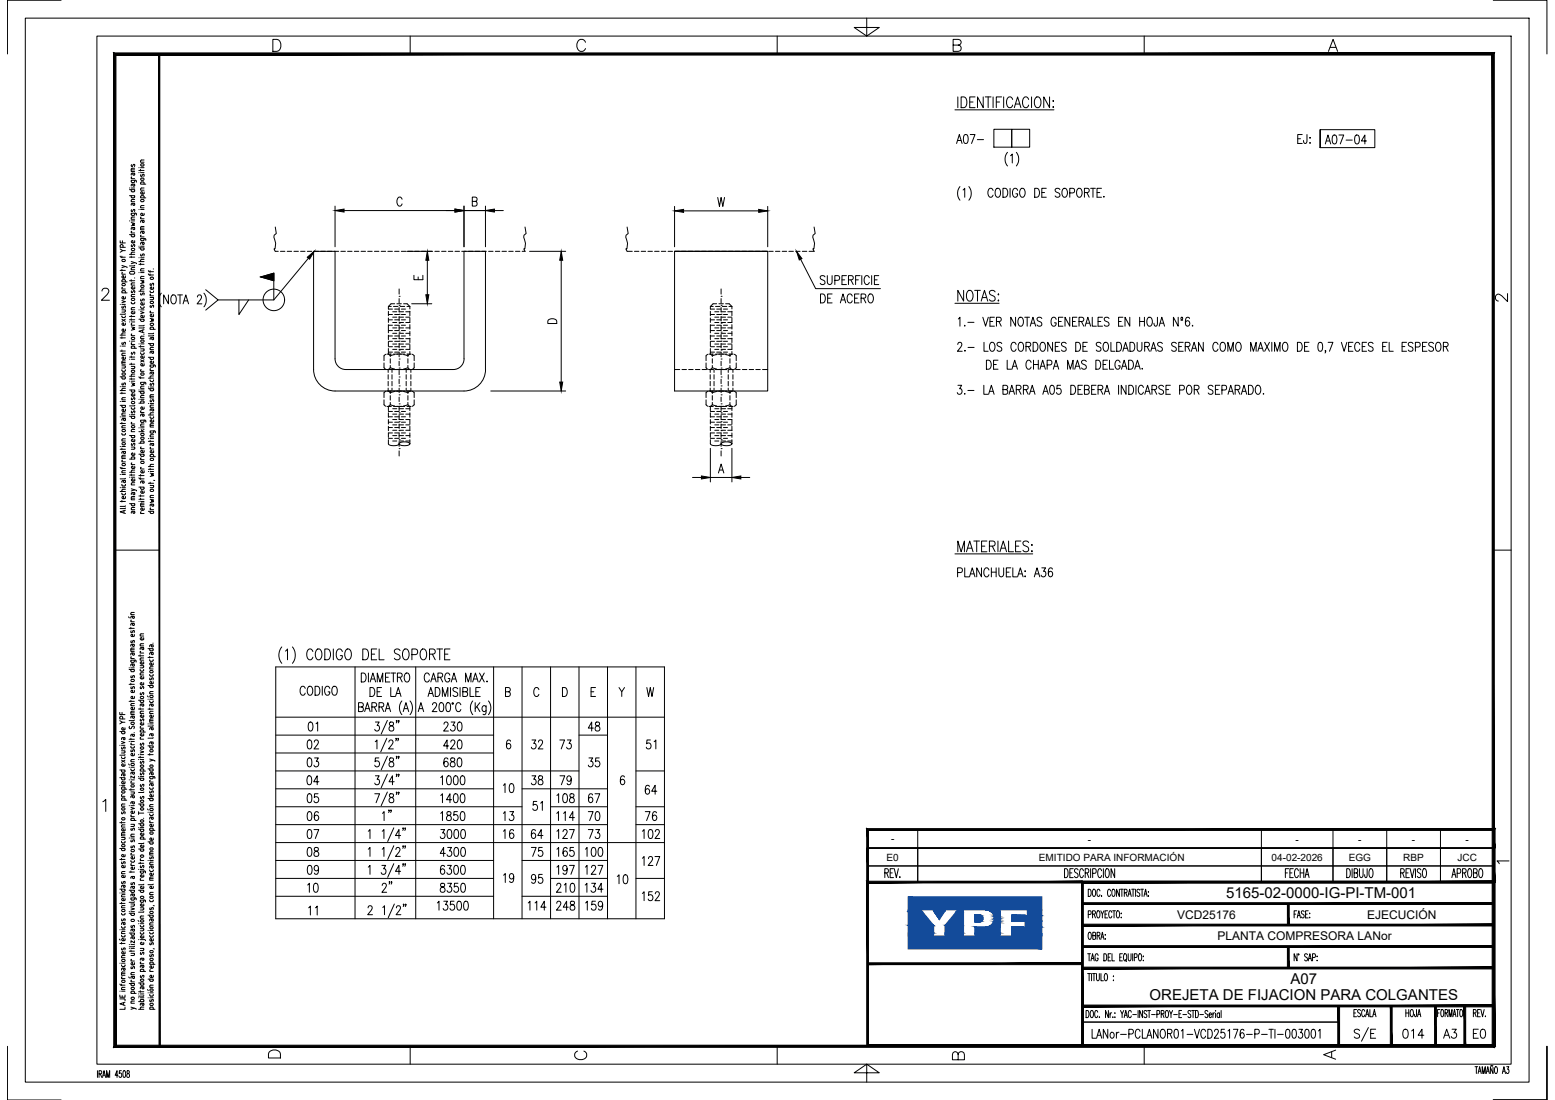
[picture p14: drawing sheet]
<svg xmlns="http://www.w3.org/2000/svg" width="420mm" height="297mm" viewBox="0 0 420 297" stroke-linecap="round" stroke-linejoin="round" font-family="sans-serif">
<defs><g id="words">
<g font-size="4.1">
<text x="331.3" y="242.6">5165-02-0000-IG-PI-TM-001</text>
<text x="348.7" y="265.8">A07</text>
<text x="310.6" y="270.2">OREJETA DE FIJACION PARA COLGANTES</text>
</g>
<g font-size="3.2">
<text x="318" y="248.1">VCD25176</text>
<text x="369.4" y="248.1">EJECUCIÓN</text>
<text x="329" y="253.9">PLANTA COMPRESORA LANor</text>
</g>
<g font-size="2.7">
<text x="240.7" y="227.5">-</text>
<text x="293.9" y="227.5">-</text>
<text x="350.1" y="227.5">-</text>
<text x="367" y="227.5">-</text>
<text x="381.5" y="227.5">-</text>
<text x="396" y="227.5">-</text>
<text x="239.5" y="232.4">E0</text>
<text x="280.7" y="232.4">EMITIDO PARA INFORMACIÓN</text>
<text x="343.6" y="232.4">04-02-2026</text>
<text x="364.4" y="232.4">EGG</text>
<text x="379.2" y="232.4">RBP</text>
<text x="393.8" y="232.4">JCC</text>
</g>
</g></defs>
<!-- layer: AESA-Textos-01 -->
<g fill="none" stroke="#000" stroke-width=".27">
<path d="M258 29.7h26.8M258.8 26.2v2.9M259.7 26.2h.8a1.72 1.72 0 0 1 0 2.9h-.8zM262 27.5h.9M263.5 26.2h-1.5v2.9h1.5M265.7 26.2v2.9l-1.6-2.9v2.9M266.2 26.2h1.6M267 26.2v2.9M268.3 26.2v2.9M269.2 27.5h.9M270.6 26.2h-1.4v2.9M271.2 26.2v2.9"/>
<path d="M273.6 26.9a.85 .85 0 0 0-1-.7 .85 .85 0 0 0-.6 1.1v.7a.85 .85 0 0 0 .6 1.1 .85 .85 0 0 0 1-.7M274.1 29.1l.9-2.9 .8 2.9M274.4 28.1h1.1M277.9 26.9a.85 .85 0 0 0-1-.7 .85 .85 0 0 0-.6 1.1v.7a.85 .85 0 0 0 .6 1.1 .85 .85 0 0 0 1-.7M278.7 26.2v2.9M279.9 26.3l.3-.1a1.4 1.4 0 0 1 1 2.2 .86 .86 0 0 1-1.1 .7 .86 .86 0 0 1-.6-1.1l.1-1.1zM283.6 26.2v2.9l-1.6-2.9v2.9M284.6 27.1v.3zM284.6 28.8v.3zM260.4 78.4v2.9l-1.6-2.9v2.9M261.6 78.6l.2-.2a1.39 1.39 0 0 1 1 2.2 .85 .85 0 0 1-1.1 .7 .85 .85 0 0 1-.6-1.1l.1-1.1zM263.4 78.4h1.5"/>
<path d="M264.1 78.4v2.9M268.9 78.8a.77 .77 0 0 0-1-.4 .77 .77 0 0 0-.5 1l.4 .3a1.23 1.23 0 0 1 1.1 .8v.4a.91 .91 0 0 1-1.6 0M269.8 79.4v.3zM258 81.9h12M265.1 81.3l.9-2.9 .9 2.9M265.5 80.4h1.1M269.8 81v.3zM258 149.6h21M258.8 149v-2.9l.9 2.9 .9-2.9v2.9M261.1 149l.9-2.9 .9 2.9M261.5 148h1.1M263.1 146.1h1.6"/>
<path d="M263.9 146.1v2.9M265.2 147.5h.9M266.7 146.1h-1.5v2.9h1.5M267.3 147.5h1a.7 .7 0 0 0 .6-.7 .7 .7 0 0 0-.6-.7h-1v2.9M268.1 147.5l.8 1.5M269.6 146.1v2.9M270.2 149l.9-2.9 .9 2.9M270.5 148h1.1M272.5 146.1v2.9h1.4M274.4 147.5h.9M275.8 146.1h-1.4v2.9h1.4M277.9 146.5a.77 .77 0 0 0-.9-.4 .77 .77 0 0 0-.5 1l1 .5a.74 .74 0 0 1 .4 .7 .74 .74 0 0 1-.5 .7h-.5l-.5-.4"/>
<path d="M278.8 147.1v.2zM278.8 148.7v.3zM76.1 174.7a3.5 3.5 0 0 0 0 4.4M77.1 175.8l.6-.6v3M79 174.7a3.6 3.6 0 0 1 0 4.4M84.5 175.9a.77 .77 0 0 0-.7-.7 .77 .77 0 0 0-.8 .7v1.6a.77 .77 0 0 0 .8 .7 .77 .77 0 0 0 .7-.7M85.6 175.4l.3-.2a1.41 1.41 0 0 1 1 2.3 .77 .77 0 0 1-.8 .7 .77 .77 0 0 1-.8-.7l-.1-1.1zM87.8 175.2h.7a1.71 1.71 0 0 1 0 3h-.7zM90.1 175.2v3M92.5 175.9a.77 .77 0 0 0-.8-.7 .77 .77 0 0 0-.7 .7v1.6a.81 .81 0 0 0 1 .7 .81 .81 0 0 0 .5-1.2h-.6M93.6 175.4l.2-.2a1.28 1.28 0 0 1 1.1 1.8l-.1 .5a.77 .77 0 0 1-.7 .7 .77 .77 0 0 1-.8-.7l-.1-1.1zM98 175.2h.8a1.74 1.74 0 0 1 0 3h-.8z"/>
<path d="M100.4 176.6h.8M101.8 175.2h-1.4v3h1.4M102.4 175.2v3h1.4M108.1 175.7a.77 .77 0 0 0-1-.5 .77 .77 0 0 0-.4 1l1.2 .7a.72 .72 0 0 1 .2 .7 .72 .72 0 0 1-.6 .6h-.4l-.5-.5M109.2 175.4l.2-.2a1.39 1.39 0 0 1 1 2.3 .77 .77 0 0 1-.8 .7 .77 .77 0 0 1-.7-.7l-.1-1.1zM111.3 176.8h1a.79 .79 0 0 0 .6-.8 .79 .79 0 0 0-.6-.8h-1v3M114 175.4l.2-.2a1.28 1.28 0 0 1 1.1 1.8l-.1 .5a.77 .77 0 0 1-.8 .7 .77 .77 0 0 1-.8-.7l-.1-1.1zM116.1 176.6h1a.71 .71 0 0 0 .5-.7 .71 .71 0 0 0-.5-.7h-1v3M116.8 176.6l.8 1.6M118 175.2h1.6M118.8 175.2v3M120.1 176.6h.9"/>
<path d="M121.6 175.2h-1.5v3h1.5"/>
</g>
<!-- layer: AESA-Textos-02 -->
<g fill="none" stroke="#000" stroke-width=".27">
<path d="M258.5 38.7l.7-2.4 .7 2.4M258.7 37.9h1M260.6 36.4l.4-.1a1.58 1.58 0 0 1 0 2.4h-.1a1.8 1.8 0 0 1-.3-2.3zM262.1 36.3h1.3l-.9 2.4M264.1 37.7h1.6M350.6 37.5h.8M351.9 36.3h-1.3v2.4h1.3M353.1 36.3v1.9l-.1 .4h-.6l-.2-.7M353.9 37.2h.2zM354 38.5v.2zM358.1 38.9l.7-2.4 .8 2.4M358.4 38.1h.9"/>
<path d="M360.2 36.6l.5-.1a1.58 1.58 0 0 1 0 2.4h-.2a1.8 1.8 0 0 1-.3-2.3zM361.8 36.5h1.3l-1 2.4M363.7 37.8h1.7M366.3 36.6l.5-.1a1.58 1.58 0 0 1 0 2.4h-.2a1.8 1.8 0 0 1-.3-2.3zM369.2 38.1h-1.3l.9-1.6v2.4M259.4 50.4a2.95 2.95 0 0 0 0 3.7M260.2 51.3l.5-.5v2.5M261.8 50.4a2.95 2.95 0 0 1 0 3.7M268.3 51.4a.65 .65 0 0 0-1-.4 1.61 1.61 0 0 0 .2 2.3 .71 .71 0 0 0 .8-.6M269.2 51l.2-.2a1.3 1.3 0 0 1 1 1 1.3 1.3 0 0 1-.4 1.3l-.2 .2a1.32 1.32 0 0 1-1-1 1.32 1.32 0 0 1 .4-1.3zM271 50.8a1.28 1.28 0 0 1 1.3 .9 1.28 1.28 0 0 1-.4 1.4l-.9 .2zM272.2 41.1a2.88 2.88 0 0 0 0 3.7"/>
<path d="M272.9 50.8v2.5M273 42l.5-.4v2.4M274.6 41.1a2.95 2.95 0 0 1 0 3.7M275 51.4a.71 .71 0 0 0-.9-.5 .71 .71 0 0 0-.5 .9v.5a.72 .72 0 0 0 .7 1 .72 .72 0 0 0 .7-1h-.5M275.9 51l.2-.2a1.3 1.3 0 0 1 1 1 1.3 1.3 0 0 1-.5 1.3l-.2 .2a1.32 1.32 0 0 1-1-1 1.32 1.32 0 0 1 .5-1.3zM279.6 50.8a1.28 1.28 0 0 1 1.3 .9 1.28 1.28 0 0 1-.4 1.4l-.9 .2zM281.5 52h.7M282.7 50.8h-1.2v2.5h1.2M286.4 51.2a.65 .65 0 0 0-.8-.4 .65 .65 0 0 0-.4 .9l1 .5a.66 .66 0 0 1-.1 1 .66 .66 0 0 1-1-.3M287.3 51l.2-.2a1.3 1.3 0 0 1 1 1 1.3 1.3 0 0 1-.5 1.3l-.2 .2a1.32 1.32 0 0 1-1-1 1.32 1.32 0 0 1 .5-1.3zM289.1 52.1l1.1-.1 .1-.3v-.6l-.4-.3h-.8v2.5M291.3 51l.1-.2a1.3 1.3 0 0 1 1 1 1.3 1.3 0 0 1-.4 1.3l-.2 .2a1.3 1.3 0 0 1-1-1 1.3 1.3 0 0 1 .5-1.3z"/>
<path d="M293 52l1.1-.1 .2-.4-.1-.4-.4-.3h-.8v2.5M293.7 52l.6 1.3M294.7 50.8h1.3M295.3 50.8v2.5M296.4 52h.8M297.6 50.8h-1.2v2.5h1.2M298.3 53v.3zM258.8 93l.4-.6 .5 .1 .2 .4-.3 .8-.9 1.2h1.3M258.9 86.1l.5-.4v2.4M260.7 87.8v.3zM260.7 94.6v.3zM261.5 87h1.7"/>
<path d="M261.6 93.8h1.6M265.6 85.7l.7 2.4 .7-2.4M265.9 92.4v2.5h1.1M266.5 97.3a1.3 1.3 0 0 1 1.3 .8 1.3 1.3 0 0 1-.4 1.5l-.9 .1zM267.5 86.8h.7M267.7 92.5l.2-.1a1.32 1.32 0 0 1 1 1 1.32 1.32 0 0 1-.4 1.3l-.2 .2a1.31 1.31 0 0 1-1-1 1.31 1.31 0 0 1 .4-1.4zM268.5 98.4h.7M268.7 85.7h-1.2v2.4h1.2M269.2 86.8l1.1-.1 .2-.3-.2-.6-1.1-.1v2.4M269.7 97.3h-1.2v2.4h1.2M269.9 86.8l.6 1.3M270.7 92.8a.65 .65 0 0 0-.8-.4 .65 .65 0 0 0-.4 .8l1 .6 .2 .7a.76 .76 0 0 1-1.3 0"/>
<path d="M272.1 97.3v2.4h1.2M273.4 99.7l.8-2.4 .7 2.4M273.7 98.9h.9M274.4 85.7v2.4l-1.3-2.4v2.4M274.6 93a.65 .65 0 0 0-1.1-.5 1.6 1.6 0 0 0 .2 2.4 .68 .68 0 0 0 .9-.6M275.4 85.8l.2-.1a1.32 1.32 0 0 1 1 .9 1.32 1.32 0 0 1-.4 1.4l-.2 .1a1.32 1.32 0 0 1-1-1 1.32 1.32 0 0 1 .4-1.3zM275.5 92.5l.2-.1a1.32 1.32 0 0 1 1 1 1.32 1.32 0 0 1-.5 1.3l-.2 .2a1.32 1.32 0 0 1-1-1 1.32 1.32 0 0 1 .5-1.4zM276.9 85.7h1.3M277.2 93.6l1.1-.1 .2-.4-.2-.6-1.1-.1v2.5M277.5 85.7v2.4M277.9 93.6l.6 1.3M278.4 88.1l.7-2.4 .7 2.4"/>
<path d="M278.6 97.9a.71 .71 0 0 0-.9-.6 .71 .71 0 0 0-.5 .9v.6a.71 .71 0 0 0 .5 .9 .71 .71 0 0 0 .9-.6M278.6 87.3h1M279.1 92.4a1.3 1.3 0 0 1 1.4 .8 1.3 1.3 0 0 1-.4 1.5l-1 .2zM279.3 98.4h1.2M279.3 97.3v2.4M280.5 97.3v2.4M281 99.7l.7-2.4 .8 2.4M281.3 98.9h.9M281.4 92.5l.1-.1a1.31 1.31 0 0 1 1.1 1 1.31 1.31 0 0 1-.5 1.3l-.2 .2a1.32 1.32 0 0 1-1-1 1.32 1.32 0 0 1 .5-1.4zM281.5 86a.64 .64 0 0 0-.8-.3 .64 .64 0 0 0-.4 .8l1 .5 .2 .7a.76 .76 0 0 1-1.3 0M282.9 98.5h.9l.4-.4a.65 .65 0 0 0-.4-.8h-.9v2.4M284.4 92.4v2.5l-1.3-2.5v2.5"/>
<path d="M284.6 99.7l.7-2.4 .8 2.4M284.9 98.9h.9M285.1 93.6h.8M285.4 86.2a.71 .71 0 0 0-.9-.5 .71 .71 0 0 0-.5 .9v.6a.72 .72 0 0 0 .7 .9 .72 .72 0 0 0 .7-.9h-.5M286 86.8h.7M286.3 92.4h-1.2v2.5h1.2M287.2 85.7h-1.2v2.4h1.2M288.1 92.8a.67 .67 0 0 0-.7-.4 .67 .67 0 0 0-.6 .6l.2 .4 .9 .4 .2 .7a.74 .74 0 0 1-1.3 0M288.5 99.7v-2.4l.7 2.4 .7-2.4v2.4M289.1 85.7v2.4l-1.3-2.4v2.4M289.8 86.8h.7M290.4 99.7l.7-2.4 .8 2.4"/>
<path d="M290.7 92.4a1.3 1.3 0 0 1 1.3 .8 1.3 1.3 0 0 1-.4 1.5l-.9 .2zM290.7 98.9h.9M291 85.7h-1.2v2.4h1.2M291.5 86.8l1.2-.1 .1-.3-.1-.6-1.2-.1v2.4M292.2 86.8l.6 1.3M292.6 93.6h.7M293.2 88.1l.7-2.4 .8 2.4M293.5 87.3h.9M293.5 97.6a.68 .68 0 0 0-.7-.4 .68 .68 0 0 0-.6 .7l.2 .3 .9 .5 .2 .6a.73 .73 0 0 1-1.3 0M293.8 92.4h-1.2v2.5h1.2M295.1 85.7v2.4h1.1M296.1 97.3a1.3 1.3 0 0 1 1.3 .8 1.3 1.3 0 0 1-.4 1.5l-.9 .1z"/>
<path d="M296.7 86.8h.7M297.5 92.8a.67 .67 0 0 0-.7-.4 .67 .67 0 0 0-.6 .6l.2 .4 .9 .4 .2 .7a.74 .74 0 0 1-1.3 0M297.9 85.7h-1.2v2.4h1.2M298 98.4h.8M298.4 92.5l.2-.1a1.32 1.32 0 0 1 1 1 1.32 1.32 0 0 1-.5 1.3l-.1 .2a1.32 1.32 0 0 1-1-1 1.32 1.32 0 0 1 .4-1.4zM299.2 97.3h-1.2v2.4h1.2M299.7 86a.68 .68 0 0 0-.8-.4 .68 .68 0 0 0-.5 .6l.1 .4 1 .4 .2 .7a.76 .76 0 0 1-1.3 0M299.8 97.3v2.4h1.1M300.2 92.4v2.5h1.1M301.7 92.4a1.27 1.27 0 0 1 1.3 .7 1.27 1.27 0 0 1-.2 1.4l-.4 .4h-.7zM302.2 86.8h.8M302.6 97.9a.71 .71 0 0 0-.8-.6 .71 .71 0 0 0-.5 .9v.6a.72 .72 0 0 0 .7 .9 .72 .72 0 0 0 .6-.9h-.4"/>
<path d="M303 99.7l.7-2.4 .8 2.4M303.3 98.9h.9M303.4 94.9l.7-2.5 .8 2.5M303.4 85.7h-1.2v2.4h1.2M303.7 94.1h.9M304.9 97.3a1.3 1.3 0 0 1 1.4 .8 1.3 1.3 0 0 1-.4 1.5l-1 .1zM305.3 85.7v2.4l-1.3-2.4v2.4M305.3 92.4a1.3 1.3 0 0 1 1.3 .8 1.3 1.3 0 0 1-.4 1.5l-.9 .2zM306.6 99.7l.7-2.4 .8 2.4M306.9 98.9h.9M307.3 92.4v1.8a.65 .65 0 0 0 .6 .7 .65 .65 0 0 0 .6-.7v-1.8M307.9 86.8h1.3"/>
<path d="M307.9 85.7v2.4M308.6 99.5v.2zM309.2 85.7v2.4M309.3 93.6l1.1-.1 .2-.4-.2-.6-1.1-.1v2.5M309.9 93.6l.7 1.3M310.2 85.8l.2-.1a1.32 1.32 0 0 1 1 .9 1.32 1.32 0 0 1-.4 1.4l-.2 .1a1.32 1.32 0 0 1-1-1 1.32 1.32 0 0 1 .4-1.3zM310.9 94.9l.8-2.5 .7 2.5M311.2 94.1h.9M312.7 85.7v1.8l-.2 .5h-.5l-.2-.7M313.2 88.1l.7-2.4 .8 2.4M313.5 87.3h.9M314.1 92.8a.65 .65 0 0 0-.9-.4 .65 .65 0 0 0-.3 .8l1 .6 .2 .7a.76 .76 0 0 1-1.3 0"/>
<path d="M317.8 92.8a.67 .67 0 0 0-.7-.4 .67 .67 0 0 0-.5 .6l.1 .4 1 .4 .1 .7a.74 .74 0 0 1-1.2 0M318.3 85.7v2.4l-1.2-2.4v2.4M318.5 93.6h.7M319.1 86.5h.5M319.1 85.8l.2-.1a.36 .36 0 0 1 .3 .3 .36 .36 0 0 1-.3 .4zM319.7 92.4h-1.2v2.5h1.2M320.3 93.6l1.1-.1 .1-.4-.1-.6-1.1-.1v2.5M320.9 93.6l.6 1.3M321.4 86a.52 .52 0 0 0-.8-.2l-.2 .3a1.6 1.6 0 0 0 .4 2 .71 .71 0 0 0 .7-.9 .71 .71 0 0 0-.9-.5l-.3 .6M321.9 94.9l.7-2.5 .8 2.5M322.2 94.1h.9M322.2 87.8v.3z"/>
<path d="M325.1 92.4v2.5l-1.3-2.5v2.5M329.1 93a.66 .66 0 0 0-1-.5 1.6 1.6 0 0 0 .2 2.4 .7 .7 0 0 0 .8-.6M330 92.5l.2-.1a1.32 1.32 0 0 1 1 1 1.32 1.32 0 0 1-.4 1.3l-.2 .2a1.32 1.32 0 0 1-1-1 1.32 1.32 0 0 1 .4-1.4zM331.8 94.9v-2.5l.7 2.5 .7-2.5v2.5M334.2 92.5l.2-.1a1.32 1.32 0 0 1 1 1 1.32 1.32 0 0 1-.4 1.3l-.2 .2a1.32 1.32 0 0 1-1-1 1.32 1.32 0 0 1 .4-1.4zM337.9 94.9v-2.5l.8 2.5 .7-2.5v2.5M339.9 94.9l.7-2.5 .8 2.5M340.1 94.1h1M341.7 92.4l1.3 2.5M343 92.4l-1.3 2.5M343.6 92.4v2.5M344.4 94.9v-2.5l.7 2.5 .8-2.5v2.5"/>
<path d="M346.9 92.5l.1-.1a1.31 1.31 0 0 1 1.1 1 1.31 1.31 0 0 1-.5 1.3l-.2 .2a1.32 1.32 0 0 1-1-1 1.32 1.32 0 0 1 .5-1.4zM350.6 92.4a1.27 1.27 0 0 1 1.2 .7 1.27 1.27 0 0 1-.1 1.4l-.5 .4h-.6zM352.5 93.6h.7M353.7 92.4h-1.2v2.5h1.2M356.4 92.5l.4-.1a1.58 1.58 0 0 1 0 2.5h-.2a1.8 1.8 0 0 1-.2-2.4zM358.2 94.7h-.2h.2l-.2 .6M358.9 92.4h1.3l-1 2.5M362.4 92.4l.8 2.5 .7-2.5M364.4 93.6h.7M365.6 92.4h-1.2v2.5h1.2M367.4 93a.64 .64 0 0 0-1-.5 1.6 1.6 0 0 0 .2 2.4 .67 .67 0 0 0 .8-.6M368.1 93.6h.7"/>
<path d="M369.3 92.4h-1.2v2.5h1.2M371 92.8a.64 .64 0 0 0-.8-.4 .64 .64 0 0 0-.4 .8l1 .6 .2 .7a.76 .76 0 0 1-1.3 0M373.6 93.6h.7M374.8 92.4h-1.2v2.5h1.2M375.3 92.4v2.5h1.1M378.8 93.6h.8M380 92.4h-1.2v2.5h1.2M381.8 92.8a.67 .67 0 0 0-.7-.4 .67 .67 0 0 0-.6 .6l.2 .4 .9 .4 .2 .7a.74 .74 0 0 1-1.3 0M382.4 93.7h.9a.66 .66 0 0 0 .5-.6 .66 .66 0 0 0-.5-.7h-.9v2.5M384.4 93.6h.7M385.6 92.4h-1.2v2.5h1.2M387.3 92.8a.68 .68 0 0 0-.7-.4 .68 .68 0 0 0-.6 .6l.2 .4 .9 .4 .2 .7a.76 .76 0 0 1-1.3 0"/>
<path d="M388.2 92.5l.2-.1a1.32 1.32 0 0 1 1 1 1.32 1.32 0 0 1-.4 1.3l-.2 .2a1.32 1.32 0 0 1-1-1 1.32 1.32 0 0 1 .4-1.4zM390 93.6l1.1-.1 .2-.4-.2-.6-1.1-.1v2.5M390.6 93.6l.7 1.3M258.8 104h1l-.5 1a.71 .71 0 0 1 .6 1.1 .71 .71 0 0 1-1.2-.1M260.7 106.2v.3zM261.5 105.4h1.7M265.8 104v2.5h1.1M267.1 106.5l.8-2.5 .7 2.5M267.4 105.7h.9M271 105.2l1.1-.1 .2-.4-.2-.5-1.1-.2v2.5h.8l.4-.3 .1-.5-.5-.5M272.6 106.5l.8-2.5 .7 2.5M272.9 105.7h1"/>
<path d="M274.6 105.2l1.1-.1 .2-.4-.2-.5-1.1-.2v2.5M275.2 105.2l.7 1.3M276.5 105.2l1.1-.1 .2-.4-.1-.4-.4-.3h-.8v2.5M277.2 105.2l.6 1.3M278.2 106.5l.7-2.5 .8 2.5M278.4 105.7h1M281.8 106.5l.7-2.5 .8 2.5M282 105.7h1M283.9 104.2l.5-.2a1.6 1.6 0 0 1 0 2.5h-.2a1.8 1.8 0 0 1-.3-2.3zM286.6 104h-1v1.1a.74 .74 0 0 1 1 .1 .74 .74 0 0 1 0 1 .74 .74 0 0 1-1 0l-.1-.2M289.3 104a1.3 1.3 0 0 1 1.3 .9 1.3 1.3 0 0 1-.3 1.4l-1 .2zM291.3 105.2h.7"/>
<path d="M292.5 104h-1.2v2.5h1.2M293 105.2l1.1-.1 .2-.4-.1-.4-.4-.3h-.8v2.5h.8a.66 .66 0 0 0 .5-.7 .66 .66 0 0 0-.5-.6M295 105.2h.7M296.1 104h-1.1v2.5h1.1M296.7 105.2l1.1-.1 .2-.4-.2-.5-1.1-.2v2.5M297.3 105.2l.7 1.3M298.4 106.5l.7-2.5 .7 2.5M298.6 105.7h1M302.2 104v2.5M304.2 104v2.5l-1.2-2.5v2.5M305 104a1.3 1.3 0 0 1 1.3 .9 1.3 1.3 0 0 1-.4 1.4l-.9 .2zM306.9 104v2.5"/>
<path d="M308.9 104.6a.65 .65 0 0 0-1-.4 1.63 1.63 0 0 0 .2 2.3 .71 .71 0 0 0 .8-.6M309.3 106.5l.8-2.5 .7 2.5M309.6 105.7h.9M311.3 105.2l1.1-.1 .1-.4v-.4l-.4-.3h-.8v2.5M311.9 105.2l.6 1.3M314.4 104.4a.64 .64 0 0 0-.8-.4 .64 .64 0 0 0-.4 .9l1 .5a.66 .66 0 0 1-.1 1.1 .66 .66 0 0 1-1-.4M315 105.2h.8M316.2 104h-1.2v2.5h1.2M318.7 105.3h.9l.4-.4a.65 .65 0 0 0-.4-.9h-.9v2.5M320.9 104.2l.2-.2a1.33 1.33 0 0 1 1 1 1.33 1.33 0 0 1-.4 1.3l-.2 .2a1.32 1.32 0 0 1-1-1 1.32 1.32 0 0 1 .4-1.3zM322.7 105.2l1.1-.1 .2-.4-.1-.4-.4-.3h-.8v2.5M323.3 105.2l.7 1.3"/>
<path d="M327.7 104.4a.68 .68 0 0 0-.7-.4 .68 .68 0 0 0-.5 .6l.1 .4 1 .4 .1 .7a.73 .73 0 0 1-1.2 0M328.4 105.2h.7M329.6 104h-1.2v2.5h1.2M330.2 105.3h.8l.4-.4a.62 .62 0 0 0-.4-.9h-.8v2.5M331.8 106.5l.7-2.5 .8 2.5M332.1 105.7h.9M333.7 105.2l1.2-.1 .1-.4-.1-.5-1.2-.2v2.5M334.4 105.2l.6 1.3M335.4 106.5l.7-2.5 .8 2.5M335.7 105.7h.9M337.3 104a1.3 1.3 0 0 1 1.4 .9 1.3 1.3 0 0 1-.4 1.4l-1 .2zM339.6 104.2l.1-.2a1.33 1.33 0 0 1 1 1 1.33 1.33 0 0 1-.4 1.3l-.2 .2a1.3 1.3 0 0 1-1-1 1.3 1.3 0 0 1 .5-1.3z"/>
<path d="M341.3 106.3h.2zM258.7 154.6h.9a.66 .66 0 0 0 .5-.6 .66 .66 0 0 0-.5-.7h-.9v2.5M260.7 153.3v2.5h1.1M262 155.8l.7-2.5 .7 2.5M262.2 155h1M265.2 153.3v2.5l-1.3-2.5v2.5M267.2 153.9a.64 .64 0 0 0-1-.4 1.61 1.61 0 0 0 .2 2.3 .7 .7 0 0 0 .8-.6M267.9 153.3v2.5M267.9 154.5h1.3M269.2 153.3v2.5M269.9 153.3v1.8a.65 .65 0 0 0 .6 .7 .65 .65 0 0 0 .7-.7v-1.8M271.9 154.5h.7"/>
<path d="M273.1 153.3h-1.2v2.5h1.2M273.7 153.3v2.5h1.1M275 155.8l.7-2.5 .7 2.5M275.2 155h1M277 154.1v.3zM277 155.5v.3zM279.5 155.8l.7-2.5 .7 2.5M279.7 155h1M281.5 153.3h1l-.5 1a.71 .71 0 0 1 .5 1.1 .71 .71 0 0 1-1.2-.1M284.4 153.7l-.1-.2-.5-.2a1.45 1.45 0 0 0 .1 2.5 .69 .69 0 0 0 .6-1 .69 .69 0 0 0-1.2-.2v.4M82.5 185.9a.71 .71 0 0 0-.9-.6 .71 .71 0 0 0-.5 .9v.6a.71 .71 0 0 0 .5 .9 .71 .71 0 0 0 .9-.5M83.3 199.9l.4-.1a1.58 1.58 0 0 1 0 2.4h-.2a1.8 1.8 0 0 1-.2-2.3z"/>
<path d="M83.4 185.4l.2-.1a1.31 1.31 0 0 1 1 1 1.31 1.31 0 0 1-.5 1.3l-.2 .1a1.32 1.32 0 0 1-1-.9 1.32 1.32 0 0 1 .5-1.4zM83.5 195.1l.5-.1a1.56 1.56 0 0 1 0 2.4h-.2a1.8 1.8 0 0 1-.3-2.3zM85.1 185.3a1.3 1.3 0 0 1 1.4 .8 1.3 1.3 0 0 1-.4 1.5l-1 .1zM85.4 195.4l.4-.4v2.4M87.1 185.3v2.4M89.1 185.9a.65 .65 0 0 0-1-.5 1.6 1.6 0 0 0 .2 2.3 .71 .71 0 0 0 .8-.9h-.5M90 185.4l.2-.1a1.32 1.32 0 0 1 1 1 1.32 1.32 0 0 1-.4 1.3l-.2 .1a1.32 1.32 0 0 1-1-.9 1.32 1.32 0 0 1 .4-1.4zM96.9 190.9l1.1-.1 .2-.4-.1-.4-.4-.3h-.8v2.5h.8l.4-.3v-.8l-.4-.2M97.6 181.7a1.27 1.27 0 0 1 1.3 .7 1.27 1.27 0 0 1-.2 1.4l-.4 .4h-.7zM98.5 192.2l.8-2.5 .7 2.5M98.8 191.4h.9M99.5 181.7v2.5"/>
<path d="M100 185.7a1.28 1.28 0 0 1 1.3 .8 1.28 1.28 0 0 1-.4 1.4l-.9 .2zM100 184.2l.8-2.5 .7 2.5M100.3 183.4h.9M100.5 190.9l1.1-.1 .2-.4-.2-.5-1.1-.2v2.5M101.1 190.9l.7 1.3M101.4 195h1l-.5 .9a.71 .71 0 0 1 .6 1.1 .71 .71 0 0 1-1.2-.1M101.9 186.8h.7M101.9 184.2v-2.5l.8 2.5 .7-2.5v2.5M102.4 190.9l1.1-.1 .2-.4-.1-.4-.4-.3h-.8v2.5M103.1 190.9l.6 1.3M103.1 185.7h-1.2v2.4h1.2M104.1 192.2l.7-2.5 .7 2.5"/>
<path d="M104.2 182.9h.7M104.4 191.4h.9M104.5 199.4l-1.6 3.6M104.7 194.5l-1.7 3.7M105.3 195.1v.7a.88 .88 0 0 1 1 .5 .88 .88 0 0 1-.3 1.1 .77 .77 0 0 1-.9-.8 .77 .77 0 0 1 .9-.7l.2-.1a.53 .53 0 0 0-.2-.8zM105.3 181.7h-1.1v2.5h1.1M105.6 185.7v2.4h1.1M105.6 181.7h1.3M106.3 181.7v2.5M106.9 188.1l.7-2.4 .8 2.4M107.1 199.5h-.2h.2l-.2 .6M107.1 187.3h1"/>
<path d="M107.3 194.6h-.2h.2l-.2 .6M107.4 182.9l1.1-.1 .2-.4-.2-.6-1.1-.1v2.5M107.7 199.5h-.2h.2l-.2 .6M107.8 194.6h-.2h.2l-.2 .6M108 182.9l.7 1.3M108.6 189.3a2.91 2.91 0 0 0 0 3.7M108.9 192.2l.8-2.5 .7 2.5M109.2 191.4h1M109.6 181.8l.2-.1a1.31 1.31 0 0 1 1 1 1.31 1.31 0 0 1-.5 1.4l-.1 .1a1.32 1.32 0 0 1-1-1 1.32 1.32 0 0 1 .4-1.4zM110.8 189.3a2.91 2.91 0 0 1 0 3.7M113 192.2l.7-2.5 .8 2.5M113.3 191.4h.9"/>
<path d="M115.7 188.1l.7-2.4 .7 2.4M115.9 187.3h1M116 182.3a.65 .65 0 0 0-1-.5 1.63 1.63 0 0 0 .2 2.4 .67 .67 0 0 0 .8-.6M116.4 184.2l.7-2.5 .8 2.5M116.7 183.4h.9M116.9 190.3l.3-.6h.4l.4 .5-.3 .8-.9 1.2h1.3M117.6 185.7a1.28 1.28 0 0 1 1.3 .8 1.28 1.28 0 0 1-.4 1.4l-.9 .2zM118.3 182.9l1.1-.1 .2-.4-.2-.6-1.1-.1v2.5M118.9 189.9l.5-.2a1.58 1.58 0 0 1 0 2.5h-.2a1.78 1.78 0 0 1-.3-2.3zM119 182.9l.6 1.3M119.5 188.1v-2.4l.8 2.4 .7-2.4v2.4M120 195.6l.3-.6h.4l.4 .4-.3 .8-.9 1.2h1.3"/>
<path d="M120.7 189.9l.5-.2a1.58 1.58 0 0 1 0 2.5h-.2a1.78 1.78 0 0 1-.3-2.3zM121.5 182.3a.64 .64 0 0 0-1-.5 1.61 1.61 0 0 0 .2 2.4 .71 .71 0 0 0 .8-1h-.4M121.7 185.7v2.4M121.9 195h1l-.5 .9a.71 .71 0 0 1 .5 1.1 .71 .71 0 0 1-1.2-.1M121.9 184.2l.8-2.5 .7 2.5M122.2 189.8h.2v.3h-.2zM122.2 183.4h.9M123.7 186a.65 .65 0 0 0-.8-.3 .65 .65 0 0 0-.4 .8l1 .5a.66 .66 0 0 1-.1 1.1 .66 .66 0 0 1-1-.4M123.8 195.1l.5-.1a1.6 1.6 0 0 1 0 2.4h-.2a1.8 1.8 0 0 1-.3-2.3zM123.8 199.9l.5-.1a1.58 1.58 0 0 1 0 2.4h-.2a1.8 1.8 0 0 1-.3-2.3zM124.3 185.7v2.4M124.5 190.3a.72 .72 0 0 0-.9-.5 .72 .72 0 0 0-.5 .9v.5a.72 .72 0 0 0 .5 .9 .72 .72 0 0 0 .9-.5"/>
<path d="M125.1 186.8l1.1-.1 .1-.4-.1-.5-1.1-.1v2.4h.8a.66 .66 0 0 0 .5-.7 .66 .66 0 0 0-.5-.6M125.8 184.2v-2.5l.7 2.5 .8-2.5v2.5M127 185.7v2.4h1.1M127.7 184.2l.8-2.5 .7 2.5M127.7 189.3a2.99 2.99 0 0 0 0 3.7M128 183.4h.9M128.4 189.7v2.5M128.6 186.8h.7M128.8 190.8l.9 1.4M129.6 181.7l1.3 2.5M129.7 189.7l-1.3 1.7M129.8 185.7h-1.2v2.4h1.2"/>
<path d="M130.9 181.7l-1.3 2.5M131.3 190.5l-.1 2.3-.2 .2-.5-.1M131.3 190.9l-.2-.2a.78 .78 0 0 0-.9 .5 .78 .78 0 0 0 .5 1l.6-.4M131.6 183.9v.3zM132 189.3a2.91 2.91 0 0 1 0 3.7M136.6 186.8l1.1-.1 .2-.4-.2-.5-1.1-.1v2.4h.8l.4-.3 .1-.5-.5-.5M143.7 199.8h1.1l-.6 1a.71 .71 0 0 1 .6 1 .71 .71 0 0 1-1.2 0M145.6 186.2a.65 .65 0 0 0-1-.4 1.63 1.63 0 0 0 .2 2.3 .71 .71 0 0 0 .8-.6M151.3 199.8h1.2l-.9 2.4M152 185.7a1.28 1.28 0 0 1 1.3 .8 1.28 1.28 0 0 1-.4 1.4l-.9 .2zM153.3 199.8h1l-.5 1a.71 .71 0 0 1 .5 1 .71 .71 0 0 1-1.2 0M159.7 186.8h.7"/>
<path d="M160.3 196.6h-1.3l.9-1.6v2.4M160.9 185.7h-1.2v2.4h1.2M161 195.1v.7a.88 .88 0 0 1 1 .5 .88 .88 0 0 1-.4 1.1 .77 .77 0 0 1-.9-.8 .77 .77 0 0 1 1-.7l.2-.1a.53 .53 0 0 0-.3-.8zM167.3 185.7l.7 1.1v1.3M168.7 185.7l-.7 1.1M174.8 185.7l.4 2.4 .5-2.4 .5 2.4 .4-2.4M175.7 199.8h-.9l-.1 1.1a.74 .74 0 0 1 1 0 .74 .74 0 0 1 0 1 .74 .74 0 0 1-1 .1l-.1-.2M83.2 209.6l.5-.1a1.58 1.58 0 0 1 0 2.4h-.2a1.78 1.78 0 0 1-.3-2.3zM83.3 204.8l.4-.1a1.58 1.58 0 0 1 0 2.4h-.2a1.8 1.8 0 0 1-.2-2.3zM83.3 214.4l.4-.1a1.58 1.58 0 0 1 0 2.5h-.2a1.8 1.8 0 0 1-.2-2.4zM83.3 219.3l.4-.1a1.58 1.58 0 0 1 0 2.4h-.2a1.78 1.78 0 0 1-.2-2.3zM84.9 200.4l.4-.6 .5 .1 .2 .4-.3 .8-.9 1.1h1.3"/>
<path d="M85 204.7h1l-.5 .9a.71 .71 0 0 1 .6 1.1 .71 .71 0 0 1-1.3-.1M85.9 214.3h-.9l-.1 1.1a.74 .74 0 0 1 1 0 .74 .74 0 0 1 0 1.1 .74 .74 0 0 1-1 0l-.1-.2M86 219.5l-.1-.2-.4-.1a1.8 1.8 0 0 0-.3 2.3 .68 .68 0 0 0 .9-.7 .68 .68 0 0 0-.9-.6l-.3 .6M86.2 211.1h-1.4l.9-1.6v2.4M101.3 214.3h1.3l-1 2.5M101.4 200.3l.5-.5v2.4M101.4 209.5h1l-.5 .9a.71 .71 0 0 1 .6 1.1 .71 .71 0 0 1-1.2 0M102.4 204.7h-1l-.1 1a.74 .74 0 0 1 1.1 .1 .74 .74 0 0 1 0 1 .74 .74 0 0 1-1.1 0v-.2M103.3 219.6l.5-.4v2.4M104.7 204.2l-1.7 3.7M104.7 209l-1.7 3.7M104.7 213.9l-1.7 3.7"/>
<path d="M105.1 200.4l.4-.6 .5 .1 .2 .4-.3 .8-.9 1.1h1.3M105.2 218.8h-.2h.2l-.2 .6M105.3 204.8v.7a.96 .96 0 0 1 1 .4 .96 .96 0 0 1-.1 1.1 .71 .71 0 0 1-1.1-.3 .71 .71 0 0 1 .6-1l.5-.2a.51 .51 0 0 0-.2-.8zM105.3 214.4v.7a.96 .96 0 0 1 1 .5 .96 .96 0 0 1-.1 1 .71 .71 0 0 1-1.1-.2 .71 .71 0 0 1 .6-1l.5-.3a.51 .51 0 0 0-.2-.8zM105.7 218.8h-.2h.2l-.2 .6M106.5 211.1h-1.4l.9-1.6v2.4M107.3 204.3h-.2h.2l-.2 .6M107.3 209.2h-.2h.2l-.2 .5M107.3 214h-.2h.2l-.2 .6M107.8 204.3h-.2h.2l-.2 .6M107.8 209.2h-.2h.2l-.2 .5M107.8 214h-.2h.2l-.2 .6"/>
<path d="M119.1 210l.4-.5v2.4M119.1 214.8l.4-.5v2.5M119.1 219.6l.4-.4v2.4M120.8 219.3v.4l.2 .4a.75 .75 0 0 1 1 .9 .75 .75 0 0 1-1.2 .4l-.2-.3a1.09 1.09 0 0 1 1.2-1.1l.1-.5a.65 .65 0 0 0-1.1-.2zM120.9 209.6l.5-.1a1.58 1.58 0 0 1 0 2.4h-.2a1.78 1.78 0 0 1-.3-2.3zM121 205a.54 .54 0 0 0-.8-.2l-.2 .3a1.58 1.58 0 0 0 .5 2 .71 .71 0 0 0 .6-.9 .71 .71 0 0 0-.9-.5l-.3 .6M121.2 201.4h-1.3l.9-1.6v2.4M121.8 200.4l.2-.5 .5-.1 .4 .7-1.2 1.7h1.3M121.9 204.8v.7a.94 .94 0 0 1 .9 .4 .94 .94 0 0 1 0 1.1 .71 .71 0 0 1-1.1-.3 .71 .71 0 0 1 .5-1l.6-.2a.49 .49 0 0 0-.3-.8zM122 215.9h-1.4l1-1.6v2.5M122.8 209.6l.4-.1a1.58 1.58 0 0 1 0 2.4h-.2a1.78 1.78 0 0 1-.2-2.3zM122.8 214.4l.4-.1a1.58 1.58 0 0 1 0 2.5h-.2a1.8 1.8 0 0 1-.2-2.4z"/>
<path d="M123.6 219.2h-.9l-.1 1a.74 .74 0 0 1 1 .1 .74 .74 0 0 1 0 1 .74 .74 0 0 1-1 .1l-.1-.3M123.8 204.8l.4-.1a1.58 1.58 0 0 1 0 2.4h-.1a1.8 1.8 0 0 1-.3-2.3zM124.6 209.6l.5-.1a1.58 1.58 0 0 1 0 2.4h-.2a1.78 1.78 0 0 1-.3-2.3zM124.6 214.4l.5-.1a1.58 1.58 0 0 1 0 2.5h-.2a1.8 1.8 0 0 1-.3-2.4zM124.6 219.3l.5-.1a1.58 1.58 0 0 1 0 2.4h-.2a1.78 1.78 0 0 1-.3-2.3zM136 212.1l.5-.5v2.4M136 219.6l.5-.4v2.4M137.8 219.2h1l-.6 .9a.71 .71 0 0 1 .6 1.1 .71 .71 0 0 1-1.2-.1M137.9 211.7l.4-.1a1.54 1.54 0 0 1 0 2.4h-.2a1.8 1.8 0 0 1-.2-2.3zM137.9 200.2a.52 .52 0 0 0-.8-.3l-.2 .4a1.6 1.6 0 0 0 .5 1.9 .71 .71 0 0 0 .6-.8 .71 .71 0 0 0-.9-.5l-.3 .5M143.7 209.5h1.1l-.6 .9a.71 .71 0 0 1 .6 1.1 .71 .71 0 0 1-1.2 0M145.1 216.4h-1l-.1 1.1a.75 .75 0 0 1 1.1 0 .75 .75 0 0 1 0 1 .75 .75 0 0 1-1.1 .1v-.2"/>
<path d="M145.5 200.4l.4-.6 .5 .1 .2 .4-.3 .8-.9 1.1h1.3M145.6 209.6v.7a.97 .97 0 0 1 .9 .4 .97 .97 0 0 1 0 1.1 .76 .76 0 0 1-1.1-.5 .76 .76 0 0 1 .9-.9l.2-.1a.51 .51 0 0 0-.3-.8zM146.1 216.9l.4-.5v2.4M150.4 219.6l.5-.4v2.4M150.5 214.8l.4-.5v2.5M151.3 209.5h1.3l-.9 2.4M152.3 219.6l.4-.4v2.4M152.3 214.4l.5-.1a1.58 1.58 0 0 1 0 2.5h-.2a1.8 1.8 0 0 1-.3-2.4zM154.1 214.4v.7a.94 .94 0 0 1 .9 .5 .94 .94 0 0 1 0 1 .71 .71 0 0 1-1.1-.2 .71 .71 0 0 1 .5-1l.6-.3a.49 .49 0 0 0-.3-.8zM154.3 210.3a.61 .61 0 0 1-.2 .6 .61 .61 0 0 1-.7 0 .68 .68 0 0 1-.2-1 .68 .68 0 0 1 1.1-.1v.5a1.13 1.13 0 0 1-.7 1.6l-.4-.3M159 219.2h1.3l-1 2.4M159.1 204.7h1l-.5 .9a.71 .71 0 0 1 .6 1.1 .71 .71 0 0 1-1.2-.1"/>
<path d="M160.1 214.7a.52 .52 0 0 0-.8-.3l-.2 .4a1.62 1.62 0 0 0 .5 2 .71 .71 0 0 0 .6-.9 .71 .71 0 0 0-.9-.5l-.3 .5M160.8 214.3h1.3l-1 2.5M161.1 219.3l.4-.1a1.58 1.58 0 0 1 0 2.4h-.1a1.78 1.78 0 0 1-.3-2.3zM161.9 204.7h-.9l-.1 1a.74 .74 0 0 1 1 .1 .74 .74 0 0 1 0 1 .74 .74 0 0 1-1 0l-.1-.2M168.7 209.8l-.1-.2-.4-.1a1.8 1.8 0 0 0-.3 2.3 .68 .68 0 0 0 .9-.6 .68 .68 0 0 0-.9-.7l-.3 .6M174.3 219.2h1.3l-.9 2.4M175.5 212.4a.52 .52 0 0 0-.9-.2l-.2 .3a1.6 1.6 0 0 0 .5 2 .71 .71 0 0 0 .6-.9 .71 .71 0 0 0-.9-.5l-.3 .6M176.7 200.3l.5-.5v2.4M177.4 219.5l-.1-.2-.5-.1a1.58 1.58 0 0 0 0 2.4 .71 .71 0 0 0 .7-.9 .71 .71 0 0 0-.9-.5l-.3 .6M177.5 213.7h-1.4l.9-1.6v2.4M83.1 239l.5-.5v2.4M83.3 224.1l.4-.1a1.58 1.58 0 0 1 0 2.4h-.2a1.8 1.8 0 0 1-.2-2.3z"/>
<path d="M83.3 229l.4-.2a1.58 1.58 0 0 1 0 2.5h-.2a1.77 1.77 0 0 1-.2-2.3zM83.3 233.8l.5-.1a1.58 1.58 0 0 1 0 2.4h-.2a1.8 1.8 0 0 1-.3-2.3zM84.8 224h1.3l-.9 2.4M85 238.6l.4-.1a1.6 1.6 0 0 1 0 2.4h-.2a1.8 1.8 0 0 1-.2-2.3zM85 229v.6a.97 .97 0 0 1 1 .5 .97 .97 0 0 1-.1 1 .76 .76 0 0 1-1.1-.5 .76 .76 0 0 1 .9-.8l.2-.2a.51 .51 0 0 0-.2-.8zM86.1 234.5a.63 .63 0 0 1-.7 .7 .68 .68 0 0 1-.5-1 .68 .68 0 0 1 1.1-.2l.1 .5a1.16 1.16 0 0 1-.8 1.6l-.3-.3M99.5 224.5l.5-.5v2.4M99.5 229.3l.5-.5v2.5M99.5 234.2l.5-.5v2.4M103.2 233.7h1l-.5 .9a.72 .72 0 0 1 .5 1.1 .72 .72 0 0 1-1.2-.1M103.3 224.5l.4-.5v2.4M103.3 229.3l.4-.5v2.5"/>
<path d="M103.3 239.1l.4-.6h.3l.4 .5-.3 .8-.9 1.1h1.3M105.3 238.2h-.2h.2l-.2 .5M105.9 238.2h-.2h.2l-.2 .5M106.4 223.5l-1.6 3.7M106.4 228.4l-1.6 3.7M106.4 233.2l-1.6 3.7M107 229.4l.1-.4 .6-.2 .4 .7-1.2 1.8h1.3M108.2 225.6h-1.3l.9-1.6v2.4M108.2 235.3h-1.3l.9-1.6v2.4M109 223.7h-.2h.2l-.2 .5M109 228.5h-.2h.2l-.2 .6M109 233.3h-.2h.2l-.2 .6"/>
<path d="M109.5 223.7h-.1h.1l-.1 .5M109.5 228.5h-.1h.1l-.1 .6M109.5 233.3h-.1h.1l-.1 .6M119.1 224h1l-.5 .9a.71 .71 0 0 1 .6 1.1 .71 .71 0 0 1-1.2 0M119.1 238.6v.7a.97 .97 0 0 1 1 .5 .97 .97 0 0 1 0 1 .68 .68 0 0 1-1.1-.3 1.09 1.09 0 0 1 1.1-1.2 .51 .51 0 0 0-.3-.8zM120.1 234a.52 .52 0 0 0-.8-.2l-.2 .4a1.6 1.6 0 0 0 .4 1.9 .71 .71 0 0 0 .7-.8 .71 .71 0 0 0-.9-.6l-.3 .6M120.3 230.4h-1.3l.9-1.6v2.5M120.9 233.7h1l-.5 .9a.71 .71 0 0 1 .6 1.1 .71 .71 0 0 1-1.2-.1M121 228.8h1l-.6 1a.71 .71 0 0 1 .6 1 .71 .71 0 0 1-1.2 0M121 238.5h1l-.6 .9a.71 .71 0 0 1 .6 1.1 .71 .71 0 0 1-1.2 0M121.1 224.1l.4-.1a1.58 1.58 0 0 1 0 2.4h-.2a1.8 1.8 0 0 1-.2-2.3zM122.9 233.8l.4-.1a1.54 1.54 0 0 1 0 2.4h-.2a1.8 1.8 0 0 1-.2-2.3z"/>
<path d="M122.9 224.1l.5-.1a1.58 1.58 0 0 1 0 2.4h-.2a1.8 1.8 0 0 1-.3-2.3zM122.9 229l.5-.2a1.58 1.58 0 0 1 0 2.5h-.2a1.77 1.77 0 0 1-.3-2.3zM123.7 238.5h-.9l-.1 1.1a.75 .75 0 0 1 1 0 .75 .75 0 0 1 0 1 .75 .75 0 0 1-1 .1l-.1-.2M124.7 233.8l.5-.1a1.42 1.42 0 0 1 .4 1.9l-.1 .4-.5 .1a1.8 1.8 0 0 1-.3-2.3zM124.8 224.1l.4-.1a1.58 1.58 0 0 1 0 2.4h-.2a1.8 1.8 0 0 1-.2-2.3zM124.8 229l.4-.2a1.58 1.58 0 0 1 0 2.5h-.2a1.77 1.77 0 0 1-.2-2.3zM124.8 238.6l.4-.1a1.6 1.6 0 0 1 0 2.4h-.2a1.8 1.8 0 0 1-.2-2.3zM136 224.5l.5-.5v2.4M136.1 236.3l.4-.4v2.4M138.8 224.4a.52 .52 0 0 0-.9-.3l-.1 .4a1.62 1.62 0 0 0 .4 1.9 .71 .71 0 0 0 .7-.8 .71 .71 0 0 0-1-.5l-.2 .5M138.8 236.7a.63 .63 0 0 1-.6 .7 .68 .68 0 0 1-.6-1 .68 .68 0 0 1 1.1-.2l.1 .5a1.16 1.16 0 0 1-.7 1.6l-.4-.3M143.6 228.8h1.3l-1 2.5"/>
<path d="M144.7 224.4a.52 .52 0 0 0-.9-.3l-.1 .4a1.62 1.62 0 0 0 .4 1.9 .71 .71 0 0 0 .7-.8 .71 .71 0 0 0-1-.5l-.2 .5M144.8 236.9a.63 .63 0 0 1-.7 .7 .68 .68 0 0 1-.6-1 .68 .68 0 0 1 1.2-.1l.1 .4a1.15 1.15 0 0 1-.8 1.6l-.3-.3M146.5 228.8h-.9l-.1 1.1a.75 .75 0 0 1 1 .1 .75 .75 0 0 1 0 1 .75 .75 0 0 1-1 0l-.1-.2M146.5 236.1h-.9l-.1 1.1a.74 .74 0 0 1 1 0 .74 .74 0 0 1 0 1 .74 .74 0 0 1-1 .1l-.1-.2M146.7 225.6h-1.4l.9-1.6v2.4M150.4 239.1l.4-.6h.4l.3 .5-.2 .8-1 1.1h1.3M150.5 224.5l.4-.5v2.4M150.5 229.3l.4-.5v2.5M150.5 234.2l.4-.5v2.4M152.1 224.6l.4-.6 .6 .1 .1 .4-.2 .8-1 1.1h1.3M152.5 239l.4-.5v2.4M153.2 229.2l-.1-.2-.4-.2a1.41 1.41 0 0 0 .1 2.5 .68 .68 0 0 0 .6-1 .68 .68 0 0 0-1.2-.2l-.1 .3"/>
<path d="M153.2 234.5a.63 .63 0 0 1-.6 .7 .68 .68 0 0 1-.6-1 .68 .68 0 0 1 1.1-.2l.1 .5a1.18 1.18 0 0 1-.7 1.6l-.4-.3M153.9 224h1.3l-.9 2.4M153.9 233.7h1.3l-.9 2.4M154.3 238.6l.5-.1a1.6 1.6 0 0 1 0 2.4h-.2a1.8 1.8 0 0 1-.3-2.3zM155 228.8h-.9l-.1 1.1a.74 .74 0 0 1 1 .1 .74 .74 0 0 1 0 1 .74 .74 0 0 1-1 0l-.1-.2M155.2 220.8h-1.4l1-1.6v2.4M158.1 239l.5-.5v2.4M158.2 229.3l.4-.5v2.5M158.2 234.2l.4-.5v2.4M159 224h1.3l-1 2.4M159.8 234.3l.4-.6 .6 .1 .1 .4-.2 .8-1 1.1h1.3M159.9 238.5h1l-.6 .9a.71 .71 0 0 1 .6 1.1 .71 .71 0 0 1-1.2 0"/>
<path d="M160 229l.5-.2a1.54 1.54 0 0 1 0 2.5h-.2a1.77 1.77 0 0 1-.3-2.3zM161 224h1l-.6 .9a.71 .71 0 0 1 .6 1.1 .71 .71 0 0 1-1.2 0M161.6 233.7h1.3l-1 2.4M161.9 229l.4-.2a1.58 1.58 0 0 1 0 2.5h-.2a1.77 1.77 0 0 1-.2-2.3zM166.8 236.7l.5-.5v2.4M168.6 236.3l.5-.1a1.58 1.58 0 0 1 0 2.4h-.2a1.8 1.8 0 0 1-.3-2.3zM173.6 224.5l.4-.5v2.4M173.6 231.8l.4-.5v2.4M175.2 231.9l.4-.6 .5 .1 .2 .4-.3 .8-.9 1.1h1.3M175.4 224.1l.5-.1a1.58 1.58 0 0 1 0 2.4h-.2a1.8 1.8 0 0 1-.3-2.3zM177 231.3h1.3l-1 2.4M177.1 224.6l.3-.6 .6 .1 .2 .4-.3 .8-.9 1.1h1.3"/>
<path d="M83.4 245.1l.5-.4v2.4M85.2 245.1l.5-.4v2.4M99.5 245.2l.3-.6h.4l.4 .4-.3 .8-.9 1.2h1.2M103.4 245l.5-.4v2.4M106.6 244.1l-1.7 3.7M107.1 245.2l.4-.6 .5 .1 .2 .3-.3 .8-.9 1.2h1.3M109.1 244.2h-.2h.2l-.2 .6M109.7 244.2h-.2h.2l-.2 .6M118.2 243.8l.4-.4v2.4M119.9 243.4h1l-.5 .9a.71 .71 0 0 1 .6 1.1 .71 .71 0 0 1-1.3-.1M122.7 243.4h-.9l-.1 1a.74 .74 0 0 1 1 .1 .74 .74 0 0 1 0 1 .74 .74 0 0 1-1 0l-.1-.2M123.7 243.5l.5-.1a1.58 1.58 0 0 1 0 2.4h-.2a1.8 1.8 0 0 1-.3-2.3z"/>
<path d="M125.5 243.5l.5-.1a1.58 1.58 0 0 1 0 2.4h-.2a1.8 1.8 0 0 1-.3-2.3zM142.7 243.8l.5-.4v2.4M144.6 243.8l.4-.4v2.4M147.5 245h-1.4l1-1.6v2.4M150.4 243.9l.4-.5 .5 .1 .2 .3-.2 .8-1 1.2h1.3M153.6 245h-1.4l.9-1.6v2.4M154.2 243.5v.7a.97 .97 0 0 1 1 .4 .97 .97 0 0 1-.1 1.1 .77 .77 0 0 1-1.1-.6 .77 .77 0 0 1 .9-.8l.2-.1a.51 .51 0 0 0-.2-.8zM158.2 243.8l.5-.4v2.4M160.9 243.4h-.9l-.1 1a.74 .74 0 0 1 1 .1 .74 .74 0 0 1 0 1 .74 .74 0 0 1-1 0l-.1-.2M162.8 244.2l-.3 .5a.68 .68 0 0 1-.9-.6 .68 .68 0 0 1 .9-.6 1.74 1.74 0 0 1-.2 2.3l-.5-.1-.1-.3M162.9 240.1h-1.4l1-1.6v2.4M173.6 241.3l.4-.5v2.4"/>
<path d="M176.2 240.8h-.9l-.1 1a.74 .74 0 0 1 1 .1 .74 .74 0 0 1 0 1 .74 .74 0 0 1-1 .1l-.1-.2M177.1 241.4l.3-.6 .6 .1 .2 .4-.3 .8-.9 1.1h1.3"/>
</g>
<!-- layer: AESA-Simbologia -->
<g fill="none" stroke="#000" stroke-width=".27">
<path d="M268.5 34.9h4.9v4.8h-4.9zM273.4 34.9h4.8v4.8h-4.8zM356.7 35v4.9v-4.9h14.8v4.9h-14.8M74.5 180.1h105v68h-105zM74.5 193.7h105M74.5 198.5h58.9M95.9 180.1v68M112.3 180.1v68M133.4 180.1v68M141.1 180.1v68M148.8 180.1v68M156.4 180.1v68"/>
<path d="M156.4 198.5h7.7M164.1 180.1v68M171.8 180.1v68M74.5 208.2h81.9M74.5 217.9h66.6M74.5 203.3h58.9M74.5 213h58.9M141.1 213h23M148.8 217.9h15.3M171.8 208.2h7.7M171.8 217.9h7.7M74.5 222.7h89.6"/>
<path d="M74.5 227.5h105M74.5 237.2h58.9M74.5 232.4h58.9M141.1 232.4h23M148.8 237.2h15.3M171.8 222.7h7.7M171.8 237.2h7.7M74.5 242h58.9M141.1 242h23"/>
</g>
<!-- layer: AESA-Soportes -->
<g fill="none" stroke="#000" stroke-width=".27">
<path d="M84.7 67.9h5.8v29a2.91 2.91 0 0 0 2.9 2.9h29.1a2.91 2.91 0 0 0 2.9-2.9v-29h5.8v31.9a5.8 5.8 0 0 1-5.8 5.8h-34.9a5.8 5.8 0 0 1-5.8-5.8zM182.3 67.9h25.1v37.7h-25.1zM182.3 67.9h25.1M104.9 99.8v.8M105.9 99.8v.8M109.7 99.8v.8M111 99.8v.8M182.3 99.8h1.4M184.3 99.8h1.2M186.1 99.8h1.2M187.9 99.8h1.2M189.7 99.8h1.2"/>
<path d="M191.5 99.8h1.2M191.9 99.8v.8M192.9 99.8v.8M193.3 99.8h1.2M195.2 99.8h1.2M196.8 99.8v.8M197 99.8h1.2M198 99.8v.8M198.8 99.8h1.2M200.6 99.8h1.2M202.4 99.8h1.2M204.2 99.8h1.2"/>
<path d="M206 99.8h1.4M104.9 101.2v1.2M104.9 103v1.2M104.9 104.8v.8M105.9 101.2v1.2M105.9 103v1.2M105.9 104.8v.8M109.7 101.2v1.2M109.7 103v1.2M109.7 104.8v.8M111 101.2v1.2M111 103v1.2"/>
<path d="M111 104.8v.8M191.9 101.2v1.2M191.9 103v1.2M191.9 104.8v.8M192.9 101.2v1.2M192.9 103v1.2M192.9 104.8v.8M196.8 101.2v1.2M196.8 103v1.2M196.8 104.8v.8M198 101.2v1.2M198 103v1.2"/>
<path d="M198 104.8v.8"/>
</g>
<!-- layer: AESA-Existente -->
<g fill="none" stroke="#000" stroke-width=".27">
<path d="M74.4 61.3l.3 1.8-.6 .4-.1 .5 .5 1.7-.2 1.5h-.2l.3 .7h.8M75.8 67.9h1.2M77.6 67.9h1.2M79.4 67.9h1.2M81.2 67.9h1.2M83 67.9h1.2M84.9 67.9h1.2M86.7 67.9h1.2M88.5 67.9h1.2M90.3 67.9h1.2M92.1 67.9h1.2M93.9 67.9h1.2"/>
<path d="M95.7 67.9h1.2M97.6 67.9h1.2M99.4 67.9h1.2M101.2 67.9h1.2M103 67.9h1.2M104.8 67.9h1.2M106.6 67.9h1.2M108.4 67.9h1.2M110.2 67.9h1.3M112.1 67.9h1.2M113.9 67.9h1.2M115.7 67.9h1.2"/>
<path d="M117.5 67.9h1.2M119.3 67.9h1.2M121.1 67.9h1.2M122.9 67.9h1.3M124.8 67.9h1.2M126.6 67.9h1.2M128.4 67.9h1.2M130.2 67.9h1.2M132 67.9h1.2M133.8 67.9h1.2M135.6 67.9h1.2M137.5 67.9h1.2"/>
<path d="M139.3 67.9h1.2M141.9 61.3l.3 1.8-.6 .4-.1 .5 .5 1.7-.2 1.5h-.3l.4 .7h-.8M169.4 61.3l.3 1.8-.5 .4-.1 .5 .5 1.7-.2 1.5h-.3l.4 .7h1.3M171.4 67.9h1.2M173.2 67.9h1.3M175.1 67.9h1.2M176.9 67.9h1.2M178.7 67.9h1.2M180.5 67.9h1.2M182.3 67.9h1.2M184.1 67.9h1.2M185.9 67.9h1.3"/>
<path d="M187.8 67.9h1.2M189.6 67.9h1.2M191.4 67.9h1.2M193.2 67.9h1.2M195 67.9h1.2M196.8 67.9h1.2M198.6 67.9h1.3M200.5 67.9h1.2M202.3 67.9h1.2M204.1 67.9h1.2M205.9 67.9h1.2M207.7 67.9h1.2"/>
<path d="M209.5 67.9h1.2M211.3 67.9h1.3M213.1 67.9h1.3M215 67.9h1.2M216.8 67.9h1.2M220 61.3l.3 1.8-.6 .4-.1 .5 .5 1.7-.2 1.5h-.3l.4 .7h-1.4M103.8 98v1.3l.5 .4M104.3 95.7l-.5 .4v1.3M104.6 99.8h1.1M104.6 95.6h1.1M104.9 95.7l.6 .4 1.1-.4M104.9 87.7v2.2"/>
<path d="M104.9 83.5h1.1M104.9 84.9h1.1M104.9 86.4h1.1M104.9 87.8h1.1M104.9 89.3h1.1M104.9 90.7h1.1M104.9 92.2h1.1M104.9 93.6h1.1M104.9 95.1h1.1M104.9 82.7h.8M104.9 84.1v1.2M104.9 85.9v1.2"/>
<path d="M104.9 90.5v1.2M104.9 92.3v1.2M104.9 94.1v1.5M105.5 99.3l1.1 .4M105.5 99.3l-.6 .4M105.5 95.6v.7M105.5 96.9v1.2M105.5 98.7v.6M106.1 84.2h1.1M106.1 87.1h1.1M106.1 88.5h1.1M106.1 90h1.1"/>
<path d="M106.1 85.6h1.1M106.1 91.4h1.1M106.1 92.9h1.1M106.1 94.3h1.1M106.3 82.7h1.2M106.3 99.8h1.2M106.3 95.6h1.2M106.6 82h-.9l-.8 .7v.7M106.6 83.5h1.2M106.6 84.9h1.2M106.6 86.4h1.2M106.6 87.8h1.2"/>
<path d="M106.6 89.3h1.2M106.6 90.7h1.2M106.6 92.2h1.2M106.6 93.6h1.2M106.6 95.1h1.2M107.2 99.7h1.2M107.2 95.7h1.2M107.2 82h1.2M107.8 84.2h1.2M107.8 87.1h1.2M107.8 88.5h1.2M107.8 90h1.2"/>
<path d="M107.8 85.6h1.2M107.8 91.4h1.2M107.8 92.9h1.2M107.8 94.3h1.2M108.1 82.7h1.2M108.1 99.8h1.2M108.1 95.6h1.2M108.5 83.5h1.1M108.5 84.9h1.1M108.5 86.4h1.1M108.5 87.8h1.1M108.5 89.3h1.1"/>
<path d="M108.5 90.7h1.1M108.5 92.2h1.1M108.5 93.6h1.1M108.5 95.1h1.1M109 99.7l1.2-.4 .6 .4M109.1 82h.9l.7 .7M109.6 84.2h1.1M109.6 88.5h1.1M109.6 90h1.1M109.6 85.6h1.1M109.6 91.4h1.1M109.6 92.9h1.1"/>
<path d="M109.6 94.3h1.1M110 82.7h.7M110 99.8h1.1M110 95.6h1.1M110.2 95.6v.7M110.2 96.9v1.2M110.2 98.7v.6M110.7 85.9v1.2h-1.1M110.7 82.7v.7M110.7 84v1.2M110.7 87.7v1.2M110.7 89.5v1.2"/>
<path d="M110.7 91.3v1.2M110.7 93.1v1.2M110.7 94.9v.7M110.8 95.7l-.6 .4-1.2-.4M111.4 95.7l.5 .4v1.3M111.9 98v1.3l-.5 .4M190.8 98v1.3l.5 .4M191.3 95.7l-.5 .4v1.3M191.6 99.8h1.1M191.6 95.6h1.1M191.9 87.7v2.2M191.9 94.1v1.6l.6 .4 1.2-.4"/>
<path d="M191.9 83.5h1.2M191.9 84.9h1.2M191.9 86.4h1.2M191.9 87.8h1.2M191.9 89.3h1.2M191.9 90.7h1.2M191.9 92.2h1.2M191.9 93.6h1.2M191.9 95.1h1.2M191.9 82.7h.8M191.9 84.1v1.2M191.9 85.9v1.2"/>
<path d="M191.9 90.5v1.2M191.9 92.3v1.2M192.5 99.3l1.2 .4M192.5 99.3l-.6 .4M192.5 95.6v.7M192.5 96.9v1.2M192.5 98.7v.6M193.1 84.2h1.1M193.1 87.1h1.1M193.1 88.5h1.1M193.1 90h1.1M193.1 85.6h1.1"/>
<path d="M193.1 91.4h1.1M193.1 92.9h1.1M193.1 94.3h1.1M193.3 82.7h1.2M193.3 99.8h1.2M193.3 95.6h1.2M193.6 82h-.9l-.8 .7v.7M193.7 83.5h1.2M193.7 84.9h1.2M193.7 86.4h1.2M193.7 87.8h1.2M193.7 89.3h1.2"/>
<path d="M193.7 90.7h1.2M193.7 92.2h1.2M193.7 93.6h1.2M193.7 95.1h1.2M194.2 99.7h1.3M194.2 95.7h1.3M194.2 82h1.3M194.8 84.2h1.2M194.8 87.1h1.2M194.8 88.5h1.2M194.8 90h1.2M194.8 85.6h1.2"/>
<path d="M194.8 91.4h1.2M194.8 92.9h1.2M194.8 94.3h1.2M195.2 82.7h1.2M195.2 99.8h1.2M195.2 95.6h1.2M195.5 83.5h1.1M195.5 84.9h1.1M195.5 86.4h1.1M195.5 87.8h1.1M195.5 89.3h1.1M195.5 90.7h1.1"/>
<path d="M195.5 92.2h1.1M195.5 93.6h1.1M195.5 95.1h1.1M196 99.7l1.2-.4 .6 .4M196.1 82h.9l.8 .7M196.6 84.2h1.2M196.6 88.5h1.2M196.6 90h1.2M196.6 85.6h1.2M196.6 91.4h1.2M196.6 92.9h1.2M196.6 94.3h1.2"/>
<path d="M197 82.7h.8M197 99.8h1.1M197 95.6h1.1M197.2 95.6v.7M197.2 96.9v1.2M197.2 98.7v.6M197.8 94.9v.8l-.6 .4-1.2-.4M197.8 85.9v1.2h-1.2M197.8 82.7v.7M197.8 84v1.2M197.8 87.7v1.2M197.8 89.5v1.2"/>
<path d="M197.8 91.3v1.2M197.8 93.1v1.2M198.4 95.7l.5 .4v1.3M198.9 98v1.3l-.5 .4M103.8 108v1.3l.5 .4M104.3 105.6l-.5 .5v1.3M104.6 109.8h1.1M104.6 105.6h1.1M104.9 105.6l.6 .5 1.1-.4M104.9 118.7v1.1a2.25 2.25 0 0 0 2.9 0M104.9 111.1h1.1M104.9 112.6h1.1"/>
<path d="M104.9 114h1.1M104.9 115.5h1.1M104.9 118.4h1.1M104.9 109.8v1.1M104.9 111.5v1.2M104.9 113.3v1.2M104.9 115.1v1.2M105.5 109.3l1.1 .3M105.5 109.3l-.6 .4M105.5 105.6v.6M105.5 106.8v1.2M105.5 108.7v.6"/>
<path d="M106 116.9h-1.1v1.2M106.1 111.8h1.1M106.1 113.3h1.1M106.1 114.7h1.1M106.1 110.4h1.1M106.1 116.2h1.1M106.1 117.6h1.1M106.1 119.1h1.1M106.3 109.8h1.2M106.3 105.6h1.2M106.6 111.1h1.2M106.6 112.6h1.2"/>
<path d="M106.6 114h1.2M106.6 115.5h1.2M106.6 116.9h1.2M106.6 118.4h1.2M107.2 109.7h1.2M107.2 105.6h1.2M107.8 111.8h1.2M107.8 113.3h1.2M107.8 114.7h1.2M107.8 110.4h1.2M107.8 116.2h1.2M107.8 117.6h1.2"/>
<path d="M107.8 119.1h1.2M107.9 119.7a2.09 2.09 0 0 1 2.8 .2 2.07 2.07 0 0 1-2.9-.1zM108.1 109.8h1.2M108.1 105.6h1.2M108.5 111.1h1.1M108.5 112.6h1.1M108.5 114h1.1M108.5 115.5h1.1M108.5 116.9h1.1M108.5 118.4h1.1M109 109.6l1.2-.3 .6 .4M109.6 111.8h1.1"/>
<path d="M109.6 113.3h1.1v1.2M109.6 114.7h1.1M109.6 110.4h1.1M109.6 116.2h1.1M109.6 117.6h1.1M109.6 119.1h1.1M110 109.8h1.1M110 105.6h1.1M110.2 105.6v.6M110.2 106.8v1.2M110.2 108.7v.6M110.7 109.8v1.1"/>
<path d="M110.7 111.5v1.2M110.7 115.1v1.2M110.7 116.9v1.2M110.7 118.7v1.1M110.8 105.6l-.6 .5-1.2-.4M111.4 105.6l.5 .5v1.3M111.9 108v1.3l-.5 .4M190.8 108v1.3l.5 .4M191.3 105.6l-.5 .5v1.3M191.6 109.8h1.1M191.6 105.6h1.1M191.9 105.6l.6 .5 1.2-.4"/>
<path d="M191.9 118.7v1.1a2.25 2.25 0 0 0 2.9 0M191.9 111.1h1.2M191.9 112.6h1.2M191.9 114h1.2M191.9 115.5h1.2M191.9 118.4h1.2M191.9 109.8v1.1M191.9 111.5v1.2M191.9 113.3v1.2M191.9 115.1v1.2M192.5 109.3l1.2 .3M192.5 109.3l-.6 .4"/>
<path d="M192.5 105.6v.6M192.5 106.8v1.2M192.5 108.7v.6M193.1 116.9h-1.2v1.2M193.1 111.8h1.1M193.1 113.3h1.1M193.1 114.7h1.1M193.1 110.4h1.1M193.1 116.2h1.1M193.1 117.6h1.1M193.1 119.1h1.1M193.3 109.8h1.2"/>
<path d="M193.3 105.6h1.2M193.7 111.1h1.2M193.7 112.6h1.2M193.7 114h1.2M193.7 115.5h1.2M193.7 116.9h1.2M193.7 118.4h1.2M194.2 109.7h1.3M194.2 105.6h1.3M194.8 111.8h1.2M194.8 113.3h1.2M194.8 114.7h1.2"/>
<path d="M194.8 110.4h1.2M194.8 116.2h1.2M194.8 117.6h1.2M194.8 119.1h1.2M194.9 119.7a2.09 2.09 0 0 1 2.8 .2 2.07 2.07 0 0 1-2.8-.1zM195.2 109.8h1.2M195.2 105.6h1.2M195.5 111.1h1.1M195.5 112.6h1.1M195.5 114h1.1M195.5 115.5h1.1M195.5 116.9h1.1"/>
<path d="M195.5 118.4h1.1M196 109.6l1.2-.3 .6 .4M196.6 111.8h1.2M196.6 113.3h1.2v1.2M196.6 114.7h1.2M196.6 110.4h1.2M196.6 116.2h1.2M196.6 117.6h1.2M196.6 119.1h1.2M197 109.8h1.1M197 105.6h1.1M197.2 105.6v.6"/>
<path d="M197.2 106.8v1.2M197.2 108.7v.6M197.8 109.8v1.1M197.8 111.5v1.2M197.8 115.1v1.2M197.8 116.9v1.2M197.8 118.7v1.1M197.8 105.6l-.6 .5-1.2-.4M198.4 105.6l.5 .5v1.3M198.9 108v1.3l-.5 .4"/>
</g>
<!-- layer: AESA-Ejes -->
<g fill="none" stroke="#000" stroke-width=".27">
<path d="M107.8 78v1.4M194.8 78v1.4M107.8 99.4h.1M107.8 97h.1M107.8 94.5h.1M107.8 92.1h.1M107.8 89.7h.1M107.8 87.3h.1M107.8 84.9h.1M107.8 82.5h.1M107.8 80h.1M107.8 80.6v1.2"/>
<path d="M107.8 83v1.3M107.8 85.5v1.2M107.8 87.9v1.2M107.8 90.3v1.2M107.8 92.7v1.2M107.8 95.2v1.2M107.8 97.6v1.2M107.8 100v1.2M194.8 99.4h.1M194.8 97h.1M194.8 94.5h.1M194.8 92.1h.1"/>
<path d="M194.8 89.7h.1M194.8 87.3h.1M194.8 84.9h.1M194.8 82.5h.1M194.8 80h.1M194.8 80.6v1.2M194.8 83v1.3M194.8 85.5v1.2M194.8 87.9v1.2M194.8 90.3v1.2M194.8 92.7v1.2M194.8 95.2v1.2"/>
<path d="M194.8 97.6v1.2M194.8 100v1.2M107.8 118.7h.1M107.8 116.3h.1M107.8 113.9h.1M107.8 111.5h.1M107.8 109.1h.1M107.8 106.6h.1M107.8 104.2h.1M107.8 101.8h.1M107.8 102.4v1.2M107.8 104.8v1.2"/>
<path d="M107.8 107.2v1.2M107.8 109.7v1.2M107.8 112.1v1.2M107.8 114.5v1.2M107.8 116.9v1.2M107.8 119.3v1.2M194.8 118.7h.1M194.8 116.3h.1M194.8 113.9h.1M194.8 111.5h.1M194.8 109.1h.1M194.8 106.6h.1"/>
<path d="M194.8 104.2h.1M194.8 101.8h.1M194.8 102.4v1.2M194.8 104.8v1.2M194.8 107.2v1.2M194.8 109.7v1.2M194.8 112.1v1.2M194.8 114.5v1.2M194.8 116.9v1.2M194.8 119.3v1.2M107.8 121.1h.1M107.8 121.8v1.3"/>
<path d="M194.8 121.1h.1M194.8 121.8v1.3"/>
</g>
<!-- layer: AESA-Cotas -->
<g fill="none" stroke="#000" stroke-width=".27">
<path d="M90.5 55.7v10.9M93 56.9h29.9M108.6 53.8a.65 .65 0 0 0-1-.5 1.61 1.61 0 0 0 .2 2.4 .71 .71 0 0 0 .8-.6M125.4 55.7v10.9M125.4 56.9h5.8M127.6 54.4l1.1-.1 .2-.4-.2-.6-1.1-.1v2.5h.8l.4-.3 .1-.6-.5-.4M131.2 55.7v10.9M133.6 56.9h2.4M182.3 55.7v10.9M184.7 56.9h20.3M193.9 53.3l.5 2.4 .4-2.4 .5 2.4 .5-2.4M207.4 55.7v10.9"/>
<path d="M43.6 79.2a2.88 2.88 0 0 0 0 3.7M45.5 79.6v2.4l-1.3-2.4v2.4M46.5 79.7l.2-.1a1.32 1.32 0 0 1 1 1 1.32 1.32 0 0 1-.4 1.3l-.2 .1a1.32 1.32 0 0 1-1-.9 1.32 1.32 0 0 1 .4-1.4zM48 79.6h1.3M48.6 79.6v2.4M55.1 79.2a2.95 2.95 0 0 1 0 3.7M55.6 78.2l3.3 2.8-3.3 2.7M70.4 74.8l3.6-1v2zM74 73.8v7.2M83.4 69.7l-9.4 11.3h-15.1M109.9 67.9h6.8M111.8 74.3v1.2h2.5v-1.2"/>
<path d="M113 74.8v.7M115.5 70.3v9.3M143.1 67.9h9.7M151.6 70.3v32.9M216.3 70l4.1 7.9h17.5M221.7 79.4a1.3 1.3 0 0 1 1.3 .8 1.3 1.3 0 0 1-.4 1.5l-.9 .1zM222.9 74.8a.68 .68 0 0 0-.7-.4 .68 .68 0 0 0-.6 .6l.2 .3 .9 .5 .2 .7a.76 .76 0 0 1-1.3 0M223.5 74.4v1.7a.65 .65 0 0 0 .7 .7 .65 .65 0 0 0 .6-.7v-1.7M224.8 79.4h-1.2v2.4h1.2M225.6 75.7h.8a.66 .66 0 0 0 .5-.6 .66 .66 0 0 0-.5-.7h-.8v2.4M227.5 75.6h.7M228.7 74.4h-1.2v2.4h1.2"/>
<path d="M229.3 75.6l1.1-.1 .1-.4-.1-.6-1.1-.1v2.4M229.9 75.6l.6 1.2M230.3 80a.71 .71 0 0 0-.9-.6 .71 .71 0 0 0-.5 .9v.6a.71 .71 0 0 0 .5 .9 .71 .71 0 0 0 .9-.6M231.2 75.6h.7M232.1 79.4h-1.2v2.4h1.2M232.4 74.4h-1.2v2.4M232.9 74.4v2.4M234.9 75a.66 .66 0 0 0-1-.5 1.61 1.61 0 0 0 .1 2.3 .74 .74 0 0 0 .9-.5M234.9 79.5l.2-.1a1.32 1.32 0 0 1 1 1 1.32 1.32 0 0 1-.5 1.3l-.2 .1a1.3 1.3 0 0 1-1-1 1.3 1.3 0 0 1 .5-1.3zM235.5 74.4v2.4M236.3 75.6h.7M237.4 74.4h-1.1v2.4h1.1"/>
<path d="M49.5 82l.7-2.4 .7 2.4M49.7 81.2h1M53.3 80.2l.4-.6 .6 .1 .1 .4-.2 .8-.9 1.1h1.2M64.6 81v3.9l2.6-3.9M111.2 82h5.5M148.1 86.5a1.49 1.49 0 0 1 2.3 .2v.7h-2.4zM223.6 80.5h.8M227.1 81.8l.7-2.4 .7 2.4M227.3 81h.9M230.9 80.5h.7M232.7 80.5l1.1-.1 .2-.3-.2-.6-1.1-.1v2.4M233.3 80.5l.7 1.3"/>
<path d="M132.6 105.6h20.2M187.1 128.9h2.4M191.9 121.1v9M191.9 128.9h5.9M194.1 127.7l.7-2.4 .8 2.4M194.4 126.9h.9M197.8 121.1v9M200.2 128.9h2.4"/>
<circle cx="74" cy="81" r="2.91"/>
</g>
<g fill="#000" stroke="#000" stroke-width=".27">
<path d="M90.5 56.9l2.5-.4v.8zM122.9 56.5l2.5 .4-2.5 .4zM131.2 56.9l2.4-.4v.8zM182.3 56.9l2.4-.4v.8zM205 56.5l2.4 .4-2.4 .4zM70.4 74.8l3.6-1v2zM83 69.5l1.9-1.6-1.2 2.1zM115.1 79.6h.8l-.4 2.4zM115.5 67.9l.4 2.4h-.8zM151.6 67.9l.4 2.4h-.8zM215.2 67.9l1.5 1.9-.7 .4zM151.2 103.2h.8l-.4 2.4z"/>
<path d="M189.5 128.5l2.4 .4-2.4 .4zM197.8 128.9l2.4-.4v.8z"/>
</g>
<!-- layer: 0 -->
<g fill="none" stroke="#000" stroke-width=".27">
<path d="M6.8 4.9h406.4v287.3h-406.4zM16.5 .1h-14.5v14.5M26.2 9.7h382.1v277.7h-382.1zM73.7 10.6h1.1a1.73 1.73 0 0 1 1.1 1.7 1.73 1.73 0 0 1-1.1 1.6h-1.1zM110.8 9.7v4.9M158.2 11.4a1.2 1.2 0 0 0-1.4-.8 1.2 1.2 0 0 0-.9 1.3 1.43 1.43 0 0 0 .3 1.5 1.43 1.43 0 0 0 1.5 .3l.5-.6M210 9.7v4.9M234.2 4.9v4.8l-3.4-2.3h6.8l-3.4 2.3M257.5 12.2h1.4a.8 .8 0 0 0 .8-1l-.3-.4-.5-.2h-1.4v3.3h1.4a.85 .85 0 0 0 .8-.9 .85 .85 0 0 0-.8-.8M309.2 9.7v4.9M358.9 13.9l1.3-3.3 1.2 3.3M359.4 12.8h1.6"/>
<path d="M403.5 .1h14.5v14.5M35 52.8h1.4l-.1 .5-.7 .1-.1-.6M35 51.2h1.4l-.1 .5-.7 .1-.1-.6M35 50.8h.1M35 59.7h.1M35.5 58.9v.3h.9M35.5 50.8h.9M35.5 59.7h.9M35.5 45.9h.9M35.5 56.6l.1 .5 .5-.5h.3l-.1 .5M35.5 44.4v.5h.3M35.6 47.8h-.1v.4h.9"/>
<path d="M35.7 53.9h.7M35.7 58.6h.7M35.7 45.4h.7M35.7 58.6l-.2 .3M35.7 53.9l-.2 .1v.5h.9M35.7 45.4l-.2 .3v.6h.9M35.8 44.9l.5-.5v.6M35.9 47.1l.3 .2 .2-.2M35.9 54.9l.1 .5h.3l.1-.5h-.7l-.2 .1v.4M35.9 49.7l.1 .5h.3l.1-.5h-.7l-.2 .1v.4M35.9 46.8v.3M36.4 57.6l-.1 .5h-.7l-.1-.2v-.3h1.1l.2 .1 .1 .4"/>
<path d="M36.4 48.7l-.1 .5h-.7l-.1-.2v-.3h1.1M36.4 47.1v-.3l-.7-.1-.2 .2v.4M36.6 48.7l.3 .2M36.9 48.9v.3M37.5 46.6h.1M37.5 46h1.4M37.5 45.3h.1M37.5 56.6h.1M38 45.7v.5M38 46.6h.9M38 45.3h.9M38 55.8v.3h.9"/>
<path d="M38 53.1v.3h1.4M38 51v.4h.9M38 49.4v.3h1.4M38 59.8v.2M38 56.6h.9M38 59.8l.3-.3h.6v.4M38 53.1l.1-.2h.7l.1 .5M38 49.4l.1-.2h.7l.1 .5M38 47.5l.1 .1h.3M38 48.2l.6-.1 .3 .3-.1 .2-.5 .1-.3-.2zM38 44.4l.6-.2 .3 .3-.1 .3h-.5l-.3-.1zM38.1 47.1l-.1 .4"/>
<path d="M38.1 58.6h-.1v.5h.9M38.3 57.6h.2v.6M38.3 53.9h.3M38.3 57.6l-.3 .1v.3l.7 .2M38.3 53.9l-.3 .3 .3 .3 .6-.2v-.3l-.3-.1M38.5 59.5v.4M38.5 59.9l.2 .2 .2-.2M38.9 47.2l-.3-.1-.3 .5M38.9 55.5h-.8l-.1 .3M38.9 50.8h-.8l-.1 .2M38.9 43.2h-.8l-.1 .3v.3h.9M38.9 51.8v.4"/>
<path d="M38.9 57.6v.4M38.9 47.2v.5M38.9 58l-.2 .2M38.9 52.2l-.2 .2h-.6l-.1-.3 .1-.3h.4v.6M27.6 78.6l.3-.6 .9-.2a.79 .79 0 0 1 .5 1.3l-1.9 2h2.2M32.5 69.1l.3 .4h1.1M32.5 67.2l.7 .5-.7 .4M32.5 65v.6h1.4M32.5 73h1.4M32.9 71.7l1.4 .4v.2M32.9 69.2v.4M32.9 72.7v.5"/>
<path d="M33 76.7l.6-.2 .3 .4-.2 .2-.5 .1-.2-.2zM33 70.2l.6-.2 .3 .3-.2 .3h-.5l-.2-.1zM33.1 77.6h-.2v.4h1M33.1 73.6h-.2v.4h1M33.1 65v.6M33.2 67.7h.7M33.2 74.5h.2v.6M33.2 66.8l-.1-.7-.6 .1v.6h1.4M33.2 74.5l-.2 .1v.3l.6 .2M33.9 79.1l-.2-.6-.7 .1-.1 .5h1.4M33.9 76.1l-.2-.6-.7 .1-.1 .5h1.4M33.9 74.5v.4"/>
<path d="M33.9 72l-1 .3M33.9 74.8l-.3 .3M35 63.4h1.4l-.1 .4-.7 .1-.1-.5M35 75.8h1.4M35 71.8h1.2M35 69.4h1.4M35 68.7h1.4M35.1 73.5l.9-.2 .4 .4-.2 .3h-.8l-.3-.2zM35.5 72.5v.3h.9M35.5 70.6l1.4 .5v.1M35.5 60.1l.9 .2-.6 .2 .6 .3-.9 .2M35.5 69.1v.5"/>
<path d="M35.5 75.5v.5M35.6 78.5v.6l.5-.6h.3l-.1 .6M35.6 66.1v.5l.5-.6 .3 .1-.1 .5M35.6 62.5h-.1v.4h.9M35.8 67.1h.3M35.8 67l-.3 .3 .3 .4 .6-.2v-.3l-.3-.2M35.9 61.4l.1 .6h.3l.1-.6h-.7l-.2 .1v.5M36.3 75.1h.1M36.4 65v.4l-.2 .2-.6-.1-.1-.4 .4-.1v.6M36.4 79.5h-.8l-.1 .3v.3h.9M36.4 77.4v.4l-.2 .2h-.6l-.1-.4 .4-.2v.6M36.4 76.4h-.8l-.1 .3v.3h.9"/>
<path d="M36.4 72.2l-.8 .1-.1 .2M36.4 68.1h-.8l-.1 .6M36.4 70.9l-.9 .3M36.4 71.6l-.2 .2M37.5 66.9h1.4v.4M37.5 78.6h1.4M37.5 73.6h.1M37.5 71.4h1.4M37.5 70.6h1.4M37.5 69.6h.1M37.5 66.5h.1M38 75.7l.9 .2-.6 .2 .6 .2-.9 .3"/>
<path d="M38 74.9v.3h.9M38 72.8v.4h.9M38 61.4v.6h.9M38 62.7v.3M38 65.7v.3M38 66.9v.4M38 70.3v.3M38 71.1v.4M38 78.3v.3M38 73.6h.9M38 69.6h.9M38 66.5h.9"/>
<path d="M38 61.6h.9M38 67.2l.3 .3M38 65.7l.3-.3 .6 .1v.3M38 62.7l.3-.2h.6v.4M38 79.5l.3 .2 .5-.6 .1 .6M38 68.9l.1 .2 .3-.1M38.1 77.1l.7-.1 .1 .5-.7 .1zM38.1 79.2l-.1 .3M38.1 68.6l-.1 .4M38.1 63.5h-.1v.5h.9M38.3 67.5h.4M38.5 65.5v.5l.4-.2"/>
<path d="M38.5 62.5v.5l.4-.2M38.9 67.2l-.2 .3M38.9 78h-.6l-.3 .3M38.9 74.6h-.6l-.3 .3M38.9 72.6l-.6-.1-.3 .3M38.9 70h-.6l-.3 .3M38.9 64.4v.5l-.2 .1h-.6l-.1-.3M38.9 61.2l-.6-.1-.3 .3M38.9 68.7v.4M38.9 68.7l-.2-.1-.3 .5M39.1 64.4h-1.1v.3M39.1 64.4l.3 .1v.4"/>
<path d="M40.1 74l.3 .3h1.1M40.1 73.1l.3 .3h1.1M40.6 73.1v.4M40.6 74v.4M40.6 78.6v.1M40.6 78.7l.2 .3M40.6 76.9l.2 .2 .6-.6v.6M40.6 76.6v.3M40.7 79.4h-.1v.5h.9M40.9 77.5h.1v.6M40.9 77.5l-.3 .3 .3 .3 .5-.1 .1-.5M41.2 74.9h-.5l-.1 .2 .1 .3h.5"/>
<path d="M41.2 74.8l.3 .3-.3 .3M41.4 72.6h.1M41.5 78.6l-.1 .4h-.6M407.3 79.3v2.1l-1.5-1.5a.99 .99 0 0 0-1.4-.3l-.3 .4v.7l.3 .4 .5 .2M32.5 94.8h1.4M32.5 93.5h.1M32.5 91.2h1.4M32.5 90.5h1.4M32.5 82.2h.1M32.9 99.8l.3 .5 .5-.1 .2-.4M32.9 98.8h1v.3M32.9 97.7v.6h1"/>
<path d="M32.9 85.3l.2 .4 .5 .1 .3-.5M32.9 83.7h1v.3l-.2 .2-.8 .1M32.9 81.2l1 .3-1 .3M32.9 90.9v.5M32.9 94.5v.4M32.9 93.5h1M32.9 97.9h1M32.9 86.2l1 .6M32.9 82.2h1M33 92.5l.1 .5 .5-.6 .2 .1v.5M33 82.7l.1 .5 .5-.6 .2 .1v.5M33.2 97.5h.7"/>
<path d="M33.2 97.4l-.2 .3M33.3 88.9h.1v.6M33.3 88.8l-.3 .2 .1 .4h.5l.3-.2M33.9 95.4h-.8l-.2 .2v.4h1M33.9 89.9h-.8l-.2 .6M33.9 80.1v.4M33.9 87.2v.4M33.9 88.9v.3M33.9 96.4v.4M33.9 86.2l-1 .6M33.9 99.1l-.2 .2-.8 .1M33.9 96.8l-.3 .2h-.5l-.1-.3 .1-.3h.3v.6"/>
<path d="M33.9 87.6l-.3 .2h-.5l-.1-.3 .1-.2 .3-.1v.6M33.9 80.5l-.3 .2h-.5l-.2-.3 .2-.3h.3v.6M33.9 84.7l-.2 .2h-1.2M35 92.1h.1M35 86.9h.1M35 86.3h1.4M35 85.5h1.4M35 98.3h1.4M35 97h.1M35 96.4h1.4M35.5 81.8l.1 .2h.5l.3-.2M35.5 98.9h.9l-.1 .6h-.8"/>
<path d="M35.5 88.3l.9 .2-.6 .2 .6 .2-.9 .3M35.5 81.6v.2M35.5 85.2v.4M35.5 86v.5M35.5 96.1v.5M35.5 98.1v.4M35.5 97h.9M35.5 92.1h.9M35.5 86.9h.9M35.5 91.2l.6-.1 .3 .3-.1 .2-.5 .1-.3-.2zM35.5 80.7l.6-.2 .3 .3-.1 .3h-.5l-.3-.1zM35.6 95.1v.6l.5-.6h.3l-.1 .6"/>
<path d="M35.6 92.6h-.1v.4h.9M35.6 90.2h-.1v.4h.9M35.6 87.4h-.1v.4h.9M35.7 93.5h.4M35.7 93.4l-.2 .2v.5h1.4M36.1 93.4l.3 .2v.5M36.4 84.1v.4l-.2 .2h-.6l-.1-.4 .4-.2v.6M36.4 83.1h-.8l-.1 .2v.4h.9M36.4 81.6v.2M37.5 86.2h1.4l-.1 .6h-.5l-.3-.3M37.5 93.6h1.4M37.5 92.9h.1"/>
<path d="M37.5 83.7h.1M38 94.2h.9v.3M38 91v.4h.9M38 84.1l.9 .3-.9 .3M38 82.8v.2M38 86.2v.3M38 93.3v.5M38 95.2v.2M38 97.2l.9 .6M38 92.9h.9M38 83.7h.9M38.1 92l.5-.2 .3 .3-.1 .3h-.5l-.2-.1z"/>
<path d="M38.1 80.8l-.1 .3M38.2 99.8h-.2v.5h.9M38.3 98.2h.2v.6M38.3 85.2h.2v.6M38.3 98.2l-.2 .1 .1 .4 .5 .1 .2-.2M38.3 85.1l-.2 .2 .1 .4 .5 .1 .2-.3M38.5 89.1v.7M38.9 90.3h.1M38.9 94.5l-.1 .3h-.8M38.9 95.2l-.2 .5-.6-.1-.1-.2M38.9 90.8h-.6l-.3 .2M38.9 89l-1.4 .5 1.4 .4"/>
<path d="M38.9 82.8l-.2 .4h-.6l-.1-.2M38.9 81.8v.3M38.9 85.2v.3M38.9 96.1v.4M38.9 98.2v.4M38.9 97.2l-.9 .6M38.9 80.9v.4M38.9 80.9l-.2-.2-.4 .6-.3-.2M38.9 88.4l-.1 .2h-1.3M38.9 87.8l-.1 .2h-1.3M38.9 96.5l-.2 .2h-.5l-.2-.3 .2-.3h.3v.6M38.9 82.1l-.2 .2h-.5l-.2-.3 .2-.2h.3v.5"/>
<path d="M40.1 96.5h1.4l-.1 .5-.6 .1M40.1 92.8h1.4v.3M40.6 98.9v-.3h1.1l.2 .1 .1 .4M40.6 94.1v.3h.9M40.6 88.6v.3h1.4M40.6 86l.9 .2-.6 .2 .6 .2-.9 .3M40.6 80.3h.9v.4l-.1 .2h-.8M40.6 91.4v.3M40.6 92.8v.3M40.6 95.1v.3M40.6 96.5v.3M40.6 98.9l.2 .3"/>
<path d="M40.6 96.8l.2 .3M40.6 93.1l.2 .3M40.6 87.4l.6-.1 .3 .3-.1 .2-.5 .1-.3-.2zM40.6 82.5v.3M40.7 99.6h-.1v.4h.9M40.7 84h-.1v.5h.9M40.8 94.9h.7l-.1 .5h-.3l-.1-.5M40.8 91.2h.7l-.1 .5h-.3l-.1-.5M40.8 88.3l.6 .1 .1 .5M40.8 93.8h.7M40.8 94.9l-.2 .2M40.8 93.8l-.2 .3"/>
<path d="M40.8 91.2l-.2 .2M40.8 88.3l-.2 .3M40.9 97.5h.1v.6M40.9 81.4h.3M40.9 97.5l-.3 .3 .3 .3 .5-.1 .1-.5M40.9 81.4l-.3 .1v.3l.6 .2M41.1 82.5l-.3 .5-.2-.2M41.1 82.5l.3-.1 .1 .2M41.2 81.4l.3 .3-.3 .3M41.5 98.6l-.1 .5-.6 .1M41.5 84.9v.4l-.2 .2h-.6l-.1-.4 .4-.2v.6M41.5 93.1l-.1 .2-.6 .1"/>
<path d="M41.5 82.6l-.1 .4M41.5 90.5l-.2 .2h-1.2M41.5 90l-.2 .1h-1.2M32.5 109.5h1.4v.4l-.8 .1-.2-.5M32.5 101.8h1.4l-.1 .4-.7 .1-.2-.5M32.5 108.4h.1M32.5 114.3h1.4M32.5 112.6h.1M32.5 106.2h1.4M32.5 105.5h1.4M32.5 104.4h.1M32.9 117l.2 .4 .5 .1 .3-.5"/>
<path d="M32.9 105.1v.4M32.9 105.9v.4M32.9 114.1v.4M32.9 108.4h1M32.9 112.6h1M32.9 104.4h1M33 103.8l.2 .2 .5-.6 .1 .6M33 116.1l.6-.1 .3 .3-.2 .2-.4 .1-.3-.2zM33 100.8l.6-.1 .3 .3-.2 .3h-.4l-.3-.1zM33 103.5v.3M33.3 110.5h.1v.6M33.3 119.5h.3"/>
<path d="M33.3 119.5l-.3 .3 .3 .3 .5-.1v-.3l-.2-.2M33.3 110.5l-.3 .3 .3 .3 .5-.1 .1-.5M33.4 113l.1 .5h.3l.1-.5-.8 .1-.2 .4M33.9 118.5h-.8l-.2 .3v.3h1M33.9 114.9l-.8 .1-.2 .2v.3h1M33.9 111.5l-.8 .1-.2 .2v.3h1M33.9 107.4h-.8l-.2 .3v.3h1M33.9 104.9h-.8l-.1 .2M35 117.6h1.4v.5l-.8 .1-.1-.6M35 112.4h1.4v.5l-.8 .1-.1-.6M35 105.3h1.4v.5l-.8 .1-.1-.6M35 112h.1"/>
<path d="M35 102.9h.1M35 102.3h1.4M35 101.6h1.4M35.5 110.1l.1 .4h.5l.3-.4M35.5 103.4l.9 .2-.6 .2 .6 .2-.9 .3M35.5 102.1v.4M35.5 112h.9M35.5 102.9h.9M35.5 100.1l.6-.1 .3 .3-.1 .2-.5 .1-.3-.2zM35.5 108.6l.8-.2 .1 .5-.8 .1zM35.6 111l-.1 .5 .3-.1M35.6 107.5l-.1 .4h.3"/>
<path d="M35.6 119.8l-.1 .4h.3M35.6 114.1h-.1v.4h.9M35.8 114.9h.3M35.8 114.9l-.3 .2v.3l.6 .1 .3-.3-.3-.3M35.8 111.4l.5-.5v.6M36 107.5l-.2 .4M36 107.5h.4l-.1 .5M36.4 118.6v.4l-.2 .2h-.6l-.1-.4 .4-.2v.6M36.4 116h-.8l-.1 .2v.4h.9M36.4 106.3v.4l-.2 .2h-.6l-.1-.4 .4-.2v.6M36.4 101h-.8l-.1 .6M36.4 119.9l-.1 .4"/>
<path d="M36.4 119.9l-.3-.2-.3 .5M36.4 109.4l-.1 .2h-1.3M37.5 105.8h1.4v.3M37.5 116.6h1.4M37.5 115.5h.1M37.5 107.8h.1M37.5 105.3h.1M37.5 101.7l.4 .4h1M38 114.8v.3h.9M38 107.1v.3h.9M38 104.5v.4h.9M38 101.8v.4"/>
<path d="M38 105.8v.3M38 108.5v.4M38 112.1v.3M38 119.4v.3M38 115.5h.9M38 107.8h.9M38 105.3h.9M38 119.4l.3-.3h.5l.1 .6h-1.4M38 112.1l.1-.2 .8-.1v.4M38 108.5l.3-.2h.5l.1 .6h-1.4M38 106.1l.1 .2h.6l.2-.2M38.1 117.1l.5-.1 .3 .3-.1 .3h-.5l-.2-.1z"/>
<path d="M38.1 100.8l.5-.1 .3 .3-.1 .3h-.5l-.2-.1zM38.2 110.9h-.2v.5h.9M38.2 116l.3 .6M38.3 118.1h.3M38.3 118l-.3 .3 .3 .3 .6-.1v-.3l-.3-.2M38.5 111.8v.6l.4-.2M38.9 114.5h-.8l-.1 .3M38.9 113.5l-.1 .5h-.7l-.1-.2M38.9 106.8h-.8l-.1 .3M38.9 104.3h-.8l-.1 .2M38.9 103.2l-.1 .6h-.7l-.1-.2M38.9 109.9v.4"/>
<path d="M38.9 116l-.6 .3M38.9 110.3l-.2 .2h-.5l-.2-.3 .2-.3h.3v.6M39.1 113.5h-1.1v.3M39.1 103.2h-1.1v.4M39.1 113.5l.3 .1v.4M39.1 103.2l.3 .2v.4M40.1 105h1.4v.4l-.3 .1M40.1 119.2h1.4M40.1 118.4h.1M40.1 112.1h1.4M40.1 109h.1M40.1 104.5h.1"/>
<path d="M40.1 102.1h1.4M40.6 106.8v.7h.9M40.6 107h.9M40.6 100.8v.2M40.6 101.8v.3M40.6 102.6v.2M40.6 105v.3M40.6 104.5h.9M40.6 116.7l.2 .3M40.6 105.3l.2 .2M40.6 102.7l.2 .3M40.6 112.5l.2 .5"/>
<path d="M40.6 110.7v.2M40.6 118.9v.4M40.6 118.4h.9M40.6 114.9h.9M40.6 109h.9M40.7 108l-.1 .3M40.7 103.5v.5l.5-.5 .3 .1M40.8 119.8h.7v.3M40.8 110.4h.7v.4M40.8 100.5h.7l-.1 .5h-.3l-.1-.5M40.8 117.4h.7M40.8 117h.4"/>
<path d="M40.8 114.4h.7M40.8 113h.4M40.8 111.5h.7M40.8 109.4h.7M40.8 106.6h.7M40.8 105.5h.4M40.8 101.5h.7M40.8 119.7l-.2 .2v.4M40.8 117.4l-.2 .1v.5h.9M40.8 114.4l-.2 .1v.8h.9M40.8 111.4l-.2 .2v.5M40.8 110.4l-.2 .3"/>
<path d="M40.8 109.4l-.2 .1v.5h.9M40.8 106.6l-.2 .2M40.8 101.5l-.2 .3M40.8 100.5l-.2 .2M40.9 113.4h.1v.6M40.9 113.4l-.3 .1 .1 .4 .6 .1 .2-.3M41 119.8l.1 .5 .4-.2M41 110.4l.1 .5 .4-.1M41.5 102.6l-.1 .4h-.6M41.5 108.1l-.3-.2-.4 .6-.2-.2M41.5 116.7l-.3 .3M41.5 112.5l-.3 .5"/>
<path d="M41.5 113.4v.4M41.5 116.4v.3M41.5 108.1l-.1 .4M41.5 103.6l-.1 .4M41.7 116.4h-1.1v.3M41.7 116.3l.2 .2 .1 .4M32.5 135.4h1.4M32.5 121.3h1.4M32.5 132.7h1.4M32.5 131.7h.1M32.5 128.1h.1M32.5 120.6h.1"/>
<path d="M32.5 126.2l.3 .3M32.8 126.5h1.1M32.9 133.2l.3 .4h.6l.1-.4M32.9 130.8l.2 .4h.5l.3-.4M32.9 127.4v.3h1M32.9 121v.5M32.9 126.2v.4M32.9 135.1v.5M32.9 123.4h1M32.9 131.7h1M32.9 128.1h1M32.9 120.6h1"/>
<path d="M33 125.3l.6-.2 .3 .4-.2 .2-.4 .1-.3-.2zM33.1 124.3h-.2v.4h1M33.4 130.1l.2 .3 .3-.3M33.4 134.7v-.6h-.3l-.1 .4 .6 .2M33.4 121.9l.1 .5h.3l.1-.5h-.8l-.2 .5M33.4 129.8v.3M33.5 137.9v.6M33.9 137.8l-1.4 .4 1.4 .5M33.9 134.1v.3l-.3 .2M33.9 132.1l-.8 .1-.2 .5M33.9 130.1v-.3h-.7l-.2 .1-.1 .4M33.9 127.1h-.8l-.1 .3"/>
<path d="M33.9 122.9l-.8 .1-.2 .2v.6h1M33.9 137.2l-.2 .1h-1.2M33.9 136.6l-.2 .1h-1.2M33.9 129.2l-.2 .1h-1.2M35 136h1.4v.4l-.8 .1-.1-.5M35 124h1.4v-.5l-.8-.1-.1 .6M35 128.9h.1M35 128.3h1.4M35 127.5h1.4M35.5 134.3v.7h.9M35.5 132l1.4 .4v.2M35.5 120.7h.9v.3l-.1 .3h-.8"/>
<path d="M35.5 128v.4M35.5 134.5h.9M35.5 128.9h.9M35.6 125h-.1v.5h.9M35.8 137h.6M35.8 137l-.3 .1v.5h.9M35.9 138.1l.1 .5h.4v-.5h-.6l-.3 .1v.4M35.9 133l.1 .5h.4v-.5l-.8 .1-.1 .4M36.4 134.1h-.6l-.3 .2M36.4 130.4h-.8l-.1 .2v.3h.9M36.4 129.3v.4l-.2 .2h-.6l-.1-.5 .4-.1v.6M36.4 126.9l-.8 .1-.1 .5"/>
<path d="M36.4 122.4v.3l-.2 .2h-.6l-.1-.4 .4-.1v.5M36.4 132.3l-.9 .3M36.4 125.9v.4M36.4 126.3l-.2 .2h-.6l-.1-.3 .1-.3h.3v.6M37.5 131.5h1.4l-.1 .6h-.5l-.3-.2M37.5 122.6h1.4l-.1 .6h-.5l-.3-.2M37.5 135.4h.1M37.5 134.8h1.4M37.5 133.9h1.4M37.5 128.4h1.4M37.5 129l.4 .3h1M38 136.1v.6h.9"/>
<path d="M38 136.3h.9M38 135.4h.9M38 122.6v.4M38 128.1v.5M38 129v.5M38 130.2v.2M38 131.5v.4M38 133.6v.5M38 134.5v.5M38 130.2l.1-.3h.8v.4M38.1 124.7l.5-.1 .3 .3-.1 .2-.5 .1-.2-.2zM38.2 138.2h-.2v.5h.9"/>
<path d="M38.2 126.2h-.2v.4h.9M38.2 123.7h-.2v.4h.9M38.2 120.7h-.2v.5h.9M38.3 132.6h.2v.6M38.3 132.6l-.2 .1 .1 .4 .5 .1 .2-.3M38.5 137.8v-.6h-.3l-.1 .4 .6 .2M38.5 129.9v.5l.4-.1M38.9 135.9l-.6-.1-.3 .3M38.9 121.6v.4M38.9 127.1v.4M38.9 132.6v.4M38.9 137.2v.3"/>
<path d="M38.9 137.5l-.2 .3M38.9 127.5l-.2 .2-.5-.1-.2-.2 .2-.3h.3v.6M38.9 122l-.2 .2h-.5l-.2-.3 .2-.3h.3v.6M40.1 138.1h1.4v.4l-.3 .1M40.1 130.5h1.4M40.1 127.3h.1M40.1 126.7h1.4M40.1 126h1.4M40.6 138.1v.4l.2 .1M40.6 134.8l.9 .2-.6 .3 .6 .2-.9 .2M40.6 131.1h.9v.5l-.3 .1M40.6 127.8l.9 .2-.6 .2 .6 .2-.9 .3"/>
<path d="M40.6 131.7h.6M40.6 126.4v.5M40.6 130.2v.4M40.6 127.3h.9M40.6 132.3l.6-.2 .3 .3-.1 .3h-.5l-.3-.1zM40.6 123.9l.6-.2 .3 .4-.1 .2-.5 .1-.3-.2zM40.7 137.2h-.1v.4h.9M40.7 120.8h-.1v.4h.9M40.8 136.2h.7v.3M40.8 138.7h.4M40.8 133.8h.7M40.8 125.4h.7"/>
<path d="M40.8 122.7h.4M40.8 136.1l-.2 .2v.4M40.8 133.8l-.2 .1v.5h.9M40.8 125.4l-.2 .1v.5M40.8 122.7l-.2 .1v.5h1.4M40.9 121.7h.1v.6M40.9 121.7l-.3 .1 .1 .4 .6 .1 .2-.3M41 136.2l.1 .5 .4-.2M41.2 122.7l.3 .1v.5M41.5 129.7l.3 .1M41.5 121.7v.4M31 148.6h12.1"/>
<path d="M403.5 148.6h4.8M34.7 166.6l.2 .3M34.9 169.7h1.4M35.3 178.6v-.3h1.2l.2 .1 .1 .4M35.3 175.3v.6h1M35.3 165.6v.4h1M35.3 166.7v.2M35.3 168.6v.3M35.3 169.4v.4M35.3 174.2v.3M35.3 176.6v.3M35.3 179.6v.2"/>
<path d="M35.3 175.5h1M35.4 178.6l.2 .3M35.4 170.7l.2 .2 .5-.6 .1 .5M35.4 170.3l-.1 .4M35.4 173l.1 .5 .5-.5h.3l-.1 .5M35.5 167.5h-.2v.4h1M35.5 177.4h-.2v.4h1M35.6 179.3h.7l-.1 .5h-.3l-.1-.5M35.6 176.3h.7l-.1 .6h-.3l-.1-.6M35.6 174h.7l-.1 .5h-.3l-.1-.5M35.6 168.3h.7v.4M35.6 166.4h.7l-.1 .5h-.3l-.1-.5"/>
<path d="M35.6 175h.7M35.6 165.4h.7M35.6 179.3l-.2 .3M35.6 176.3l-.2 .3M35.6 175l-.2 .3M35.6 174l-.2 .2M35.6 168.3l-.2 .3M35.6 166.4l-.2 .3M35.6 165.4l-.2 .2M35.8 168.3v.4M35.8 168.7l.3 .2 .2-.2M36.3 178.3l-.1 .5-.6 .1"/>
<path d="M36.3 171.3v.4l-.2 .2h-.6l-.1-.5 .4-.1v.6M37.4 177.1h1.4M37.9 179.8h.9v.3l-.1 .2h-.8M37.9 171.4v.4h.9M37.9 176.8v.4M38 175.9h-.1v.4h.9M38.1 174.9h.7v.5h-.4v-.5M38.2 174.8l-.3 .2v.4M38.2 178.7h.2v.6M38.2 178.7l-.3 .3 .3 .3 .6-.1v-.5M38.8 177.7h-.6l-.3 .2v.4h.9M38.8 173.8h-.6l-.3 .3v.3h.9"/>
<path d="M38.8 171.2l-.6-.1-.3 .3M38.8 172.2v.4M38.8 172.5l-.2 .3-.6-.1-.1-.2 .1-.3h.4v.6M40 175.2h1.4l-.1 .4-.7 .1-.2-.5M40 177.5h1.4M40.4 178.1l.3 .5 .5-.1 .2-.4M40.4 176.5v.2M40.4 177.2v.5M40.9 176.2l.1 .5h.3l.1-.5h-.8l-.1 .3M40.9 174.1l.1 .6h.3l.1-.6-.8 .1-.2 .5M41.3 173.7h.1M41.4 179v.4l-.2 .2h-.6l-.1-.5 .4-.1v.6"/>
<path d="M32.4 197.6h1.4l-.1 .4-.7 .1-.2-.5M32.4 194.6l.7 .4-.7 .5M32.4 193.8v.3h1.4M32.4 192.4v.6h1.4M32.4 193.8l.4-.4 .3 .4M33 192.4v.6M33.1 195h.7M33.1 199.2h.7l-.1 .5h-.3l-.1-.5M33.1 199.2l-.2 .1-.1 .4M33.1 193.8v.3M33.3 197.1v-.6h-.3l-.1 .5 .6 .1M33.8 196.5v.4"/>
<path d="M33.8 196.9l-.3 .2M34.9 180.8h1.4l-.1 .5-.6 .1M34.9 199.6h1.4M34.9 194.6h1.2M34.9 189.4h1.4M34.9 184.8h1.4M34.9 180.3h.1M35 196.1l-.1 .4 .2 .3 1-.7 .2 .3-.2 .4M35.3 180.8v.3M35.3 184.5v.4M35.3 180.3h1M35.4 181.1l.2 .3"/>
<path d="M35.4 189.1v.4M35.4 199.3v.5M35.4 192.5h.9M35.4 195.2l.6-.2 .3 .3-.2 .3h-.4l-.3-.1zM35.4 183.6l.6-.2 .3 .3-.2 .3-.4 .1-.3-.2zM35.4 185.5l.1 .5 .5-.6 .3 .2M35.4 182.5l.1 .5 .5-.6 .3 .2M35.6 198.3h.7v.4M35.6 193.4h.7v.4M35.6 192.1h.7M35.6 190h.7M35.6 198.3l-.2 .1v.4"/>
<path d="M35.6 193.4l-.2 .1v.4M35.6 192.1l-.2 .1v.7h.9M35.6 190l-.2 .1v.5h.9M35.7 191h.1v.6M35.7 186.4h.1v.6M35.7 191l-.3 .1 .1 .5h.6l.2-.2M35.7 186.4l-.3 .2 .1 .4h.6l.2-.2M35.8 193.8l.3 .2 .2-.2M35.8 198.3l.1 .5 .4-.2M35.8 193.4v.4M36.2 197.9h.1M36.3 194.4l-.2 .2"/>
<path d="M36.3 186.4v.4M36.3 188.1v.3M36.3 191v.4M36.3 185.6l-.1 .4M36.3 182.6l-.1 .4M36.3 188.4l-.2 .2h-.6l-.1-.3 .1-.2h.3v.5M37.4 189.1h1.4v.5h-.8l-.1-.5M37.4 191.5h1.4M37.9 180.8l.2 .4h.6l.1-.4M37.9 191.2v.4M38 188.2l.7-.1 .1 .4-.7 .1zM38 194.2v.5l.6-.6 .2 .1v.5"/>
<path d="M38 187.1v.5l.6-.6 .2 .1v.5M38 185.4v.6l.5-.6 .3 .1v.5M38 199.2h-.1v.4h.9M38 196.2h-.1v.4h.9M38.1 181.7h.7M38.2 181.7l-.3 .1v.5h.9M38.2 190.1h.6v.6h-.4v-.6M38.2 190.1l-.3 .1v.5M38.4 183.3v-.6h-.4l-.1 .5 .7 .1M38.8 198.1v.4l-.2 .2h-.5l-.1-.4 .4-.2v.6M38.8 197.7l-.1-.6-.8 .1v.5h1.4M38.8 195.2v.3l-.2 .3-.5-.1-.1-.4 .4-.1v.6"/>
<path d="M38.8 193.1v.4l-.2 .2-.5-.1-.1-.4 .4-.1v.6M38.8 192.1h-.8l-.1 .2v.3h.9M38.8 184.3v.4l-.2 .2h-.6l-.1-.4 .5-.2v.6M38.8 182.7v.4l-.2 .2M39.8 187.9l.3 .3M40 185.1h1.4l-.1 .5h-.7l-.2-.5M40 199.3h1.2M40 196.1h1.2M40 195.5h.1M40 191.5h1.4M40 188.8h.1M40.4 189.3l.3 .4 .5-.1 .2-.3"/>
<path d="M40.4 182.1l.2 .4 .5 .1 .3-.5M40.4 180.3v.3h1M40.4 194.6h1M40.4 191.2v.4M40.4 195.5h1M40.4 188.8h1M40.5 181.2l.6-.1 .3 .3-.2 .2-.4 .1-.3-.2zM40.5 187.9l.7-.1 .1 .4-.7 .1zM40.5 183.1l.1 .5 .5-.6 .3 .1-.1 .5M40.8 193.1h.1v.6M40.8 193.1l-.3 .1v.4l.6 .1M40.9 198.1l.1 .6h.3l.1-.6h-.7l-.2 .2-.1 .4"/>
<path d="M40.9 190.1l.1 .6h.3l.1-.6h-.7l-.2 .2-.1 .4M40.9 184.7v-.6h-.3l-.1 .4 .6 .2M40.9 196.5v.4M40.9 196.9l.3 .2 .2-.2M41.4 196.9v-.4h-.7l-.2 .1-.1 .4M41.4 194.1l-.8 .1-.2 .2v.6h1M41.4 193.1v.4l-.2 .2M41.4 192.1h-.8l-.2 .2v.4h1M41.4 186.7l-.8 .1-.2 .2v.3h1M41.4 184.1v.3l-.2 .2M41.4 180.1h-.8l-.1 .2M41.4 199.2l-.2 .1"/>
<path d="M41.4 195.9l-.2 .2M27.8 216.5l.8-.6v3.2M32.4 210h1.4l-.1 .5-.7 .1-.2-.6M32.4 207.9h1.4l-.1 .5-.7 .1-.2-.6M32.4 212.1h.1M32.4 201.3h.1M32.8 204.4l.2 .4h.5l.2-.1 .1-.3M32.8 202.7h1v.4l-.1 .2h-.9M32.8 200.2l1 .3-1 .3M32.8 212.1h1M32.8 205.3l1 .6M32.8 201.3h1"/>
<path d="M32.9 219.3l.1 .5 .5-.6 .2 .1v.5M32.9 201.8v.4h.3M33 214.6h-.2v.4h1M33.3 211.6v-.6l-.3 .1-.1 .4 .6 .1M33.3 209l.1 .5h.3l.1-.5-.7-.1-.2 .2-.1 .4M33.3 206.9v-.6h-.3l-.1 .4 .6 .2M33.4 201.8l-.2 .4M33.4 201.8l.2-.1 .2 .2M33.5 218.2h-.5l-.1 .2 .1 .3h.5M33.5 213.6h-.5l-.1 .2 .1 .3 .5 .1M33.5 218.1l.3 .3-.3 .3M33.5 213.5l.3 .3-.3 .4"/>
<path d="M33.8 217.1h-.8l-.2 .3v.3h1M33.8 216.1l-.1-.6-.8 .1-.1 .5h1.4M33.8 213.1l-.1-.6-.8 .1-.1 .5h1.4M33.8 206.3v.3l-.3 .3M33.8 211v.4M33.8 205.3l-1 .6M33.8 201.9l-.1 .4M33.8 203.8l-.2 .1h-1.2M33.8 211.4l-.3 .2M34.7 206.3l.3 .3M34.9 200.2h.1M34.9 210.6h.1"/>
<path d="M34.9 217.6h.1M34.9 213.3h1.4M34.9 207.2h.1M35.4 218l.9 .3-.9 .3M35.4 213.9h.9v.3l-.1 .2h-.8M35.4 201.6l.2 .4M35.4 210.6h.9M35.4 207.6v.2M35.4 213v.4M35.4 217.6h.9M35.4 207.2h.9M35.4 200.2h.9"/>
<path d="M35.4 207.8l.1 .2 .5 .1 .3-.3M35.4 212.1l.6-.2 .3 .3-.2 .3h-.4l-.3-.1zM35.4 206.3l.6-.2 .3 .3-.2 .3h-.4l-.3-.1zM35.4 202.5v.4h.3M35.5 211h-.1v.5h.9M35.5 200.7h-.1v.4h.9M35.7 219h.1v.6M35.7 219l-.3 .2 .1 .4h.6l.2-.2M35.7 203l.5-.6v.6M35.8 215.2l.3 .3 .2-.3M35.8 216.5l.1 .5 .4-.1M35.8 208.5l.1 .5 .4-.1"/>
<path d="M35.8 214.9v.4M36.3 216.9v-.4h-.6l-.3 .1v.4M36.3 215.3v-.4h-.6l-.3 .1v.4M36.3 209.6v.5l-.9-.5v.5M36.3 208.9v-.4h-.6l-.3 .1v.4M36.3 205.1h-.8l-.1 .3v.3h.9M36.3 201.6l-.1 .3-.6 .1M36.3 203.5v.3M36.3 207.6v.2M36.3 219v.4M36.3 203.8l-.2 .3-.6-.1-.1-.2 .1-.3h.3v.6M37.4 210.1h1.4v.5l-.8 .1-.1-.6"/>
<path d="M37.4 205.1h.1M37.4 209.7h.1M37.4 204.5h1.4M37.4 203.8h.1M37.4 217.1h1.4l-.1 .6h-.5l-.3-.3M37.4 219.6h1.4M37.4 219.2v.7M37.9 207.9v.3h1.4M37.9 202.7l.9 .3-.9 .3M37.9 205.1h.9M37.9 204.2v.5M37.9 203.8h.9"/>
<path d="M37.9 217.1v.4M37.9 209.7h.9M37.9 215.4l.2 .2 .2-.1M37.9 212.2l.2 .2 .2-.1M37.9 209.1l.3 .1 .5-.5 .1 .5M38 206.7l.5-.1 .3 .3-.1 .2-.5 .1-.2-.2zM38 201.8l.5-.1 .3 .3-.1 .3h-.5l-.2-.2zM38 218.3l.7-.1 .1 .4-.7 .1zM38 215.1l-.1 .3M38 211.8l-.1 .4M38 208.7l-.1 .4M38 205.6l-.1 .5 .3-.1"/>
<path d="M38 200.7v.5l.6-.5h.2v.5M38.2 207.6h.4M38.2 207.6l-.3 .3M38.2 212.8h.3M38.2 212.8l-.3 .3 .3 .3 .6-.1v-.4l-.3-.1M38.2 216.1h.3M38.2 216.1l-.2 .1v.3l.5 .2 .3-.3-.3-.3M38.5 215.1l-.2 .4M38.5 211.9l-.2 .4M38.5 215.1h.3v.5M38.5 211.9l.3-.1v.6M38.6 207.6l.2 .3"/>
<path d="M38.8 205.7l-.2-.1-.4 .5M38.8 207.9v.3M38.9 205.7l-.1 .4M38.9 213.8l-.2 .2h-1.3M39.8 218.4l.3 .3M40 215.6h1.4l-.1 .5-.7 .1-.2-.6M40 207.6h1.4l-.1 .5-.7 .1-.2-.6M40 201.4h1.4l-.1 .4-.7 .1-.2-.5M40 203.8h1.4M40 219.3h.1M40.4 219.8l.2 .4h.5l.3-.4M40.4 212.7l.2 .4h.5l.3-.4"/>
<path d="M40.4 205l1.4 .4v.2M40.4 203.5v.4M40.4 219.3h1M40.5 214l.2 .1 .5-.5 .1 .5M40.5 206.7l.7-.1 .1 .4-.7 .1zM40.5 202.6l.7-.1 .1 .4-.7 .1zM40.5 213.6l-.1 .4M40.6 210.7h-.2v.5h1M40.8 218.3h.3M40.8 218.3l-.3 .1v.3l.6 .2 .3-.3-.3-.3M40.9 215.2v-.6h-.3l-.1 .4 .6 .2M40.9 211.6l.1 .5h.3l.1-.5h-.7l-.2 .1-.1 .4"/>
<path d="M40.9 208.7l.1 .5h.3l.1-.5-.7-.1-.2 .2-.1 .4M40.9 200.4v.3M40.9 200.7l.3 .2 .2-.2M41.4 217.3h-.8l-.2 .2v.4h1M41.4 214.6v.3l-.2 .3M41.4 209.7l-.2 .6h-.6l-.2-.3v-.3h1.2M41.4 200.7v-.3l-.7-.1-.2 .2-.1 .4M41.4 205.3l-1 .3M41.6 209.7l.2 .1v.4M32.4 229.1h1.4l-.1 .5-.7 .1-.2-.6M32.4 232.1h1.4M32.4 222.2h1.4"/>
<path d="M32.8 227.2l.2 .4h.5l.3-.4M32.8 226.2h1l-.1 .5h-.9M32.8 221.9v.4M32.8 231.8v.4M32.8 225.3h1M32.9 235.6v.3h.9M32.9 239.3v.3M32.9 233.1l.1 .2 .2-.1M32.9 238.1v.3M32.9 232.7v.4M33.1 239.1h.7l-.1 .5h-.3l-.1-.5M33.1 235.3h.7"/>
<path d="M33.1 239l-.2 .3M33.1 235.3l-.2 .3M33.1 233.7h.2v.6M33.2 233.7l-.3 .3 .2 .3 .6-.1 .1-.5M33.2 233.2l.4-.5 .1 .6M33.4 238.1l-.3 .5-.2-.2M33.4 238.1h.4l-.1 .5M33.5 228.1h-.5l-.1 .3 .1 .2 .5 .1M33.5 220.8h-.5l-.1 .3 .1 .3h.5M33.5 228.1l.3 .3-.3 .3M33.5 220.8l.3 .3-.3 .3M33.8 236.4v.3l-.2 .3-.6-.1-.1-.4 .4-.1v.6"/>
<path d="M33.8 224.8h-.7l-.3 .3v.6h1M33.8 223.8v.4l-.2 .2-.6-.1-.1-.4 .4-.1v.6M33.8 222.7h-.7l-.3 .3v.3h1M33.8 230.7v.4M33.8 231.1l-.2 .2h-.6l-.1-.3 .1-.2 .3-.1v.6M34.9 235.5h1.4M34.9 226.3h.1M35.4 232.4l.1 .4h.6l.2-.4M35.4 225.5v.4h.9M35.4 222.6h.9v.3l-.1 .3h-.8M35.4 235.2v.4M35.4 226.3h.9"/>
<path d="M35.4 229.5l.6-.1 .3 .3-.1 .3h-.5l-.3-.1zM35.4 226.8l.1 .5 .5-.5h.3l-.1 .5M35.4 223.7l.1 .5 .5-.6 .3 .1-.1 .5M35.5 238.4l-.1 .4h.3M35.5 228.4v.6l.5-.6 .3 .2M35.5 220.1h-.1v.4h.9M35.5 233.3h-.1v.4h.9M35.5 230.4h-.1v.5h.9M35.6 225.3h.7M35.7 225.2l-.3 .3M35.7 231.3h.1v.6M35.7 231.3l-.3 .3 .3 .3h.6v-.6"/>
<path d="M35.8 236.7l.1 .5h.4v-.5h-.8l-.1 .5M35.9 239.4v.5h.4v-.5l-.6-.1-.3 .2v.4M36.3 221.6l-.1-.6-.8 .1v.5h1.4M36.3 228.6l-.1 .4M36.3 238.5l-.3-.2-.3 .5M36.3 234.2v.3l-.2 .2h-.6l-.1-.4 .4-.1v.5M36.3 238.5v.4M37.4 229.3h1.4l-.1 .5-.5 .1-.3-.3M37.4 223.9h1.4l-.1 .6h-.5l-.3-.2M37.4 222.4h1.4l-.1 .6h-.5l-.3-.2M37.4 234.8h.1M37.4 233.1h1.4"/>
<path d="M37.4 223.5h.1M37.9 235.5v-.3h1.2l.2 .1v.4M37.9 226.3v.3h1.4M37.9 234.8h.9M37.9 222.4v.4M37.9 223.9v.4M37.9 229.3v.3M37.9 232.8v.5M37.9 223.5h.9M37.9 226.3l.2-.3h.6l.1 .6M37.9 234.1l.2 .2 .2-.1M38 231l.7-.1 .1 .4-.7 .1z"/>
<path d="M38 233.8l-.1 .3M38.1 237.3h-.2v.4h.9M38.1 231.9h-.2v.5h.9M38.2 228.2h.2v.6M38.2 221.4h.3M38.2 228.2l-.3 .3 .3 .3h.6v-.6M38.2 221.4l-.3 .3 .3 .3 .6-.1v-.4l-.3-.1M38.8 221h.1M38.8 239.4l.1 .3-.3 .2h-.5l-.1-.4 .4-.1v.6M38.8 236.2l.1 .4-.3 .2h-.5l-.1-.4 .4-.2v.6M38.8 235.2v.5l-.2 .1-.5-.1-.2-.2M38.8 225l.1 .3-.3 .3-.5-.1-.1-.4 .4-.1v.6"/>
<path d="M38.9 233.9l-.1 .4M38.9 233.9l-.3-.2-.3 .5M38.9 238.8l-.2 .1h-1.3M38.9 227.6l-.2 .2h-1.3M40 227.3h1.4l-.1 .5-.7 .1-.2-.6M40 238.9h1.2M40 232.4h.1M40.4 234.9l.2 .4h.5l.3-.4M40.4 220.9v.3M40.4 237.3h1M40.4 232.4h1M40.4 230.4h1"/>
<path d="M40.5 224.8l.6-.2 .3 .4-.2 .2-.4 .1-.3-.2zM40.5 231.4l.1 .5 .5-.5h.3l-.1 .5M40.6 221.7h-.2v.5h1M40.7 220.7h.7l-.1 .5h-.3l-.1-.5M40.7 223.6h.4M40.7 223.6l-.2 .1-.1 .5h1.4M40.7 220.6l-.2 .3M40.8 235.8h.1v.6M40.8 229h.3M40.8 235.8l-.3 .3 .3 .3 .5-.1 .1-.5M40.8 228.9l-.3 .4 .3 .3 .6-.2v-.3l-.3-.2M40.9 233.9v.3"/>
<path d="M40.9 234.2l.3 .2 .2-.2M41.1 223.6l.2 .1 .1 .5M41.4 230h-.8l-.2 .3v.6h1M41.4 226.3v.4l-.2 .2h-.6l-.1-.5 .4-.1v.6M41.4 222.6v.4l-.2 .2-.6-.1-.1-.4 .4-.1v.6M41.4 238.7l-.2 .2M41.4 239.3v.4l-.2 .2h-.6l-.1-.4 .4-.2v.6M41.4 236.8l-.8 .1-.2 .2v.6h1M41.4 234.2v-.3h-.7l-.2 .1-.1 .4M41.4 232.8l-.8 .1-.2 .2v.3h1M234.4 229h169.3M234.4 233.8h169.3"/>
<path d="M239.1 235.7l.8-.1 .2-.3-.2-.6-.8-.1v2.4M239.6 235.7l.5 1.3M240.5 235.7h.6M241.4 234.6h-.9v2.4h.9M241.6 234.6l.6 2.4 .5-2.4M243.1 236.8v.2zM248 224v14.2M287.6 234.6h.5a1.73 1.73 0 0 1 0 2.4h-.5zM289.1 235.7h.5M290 234.6h-.9v2.4h.9M291.3 234.9a.54 .54 0 0 0-.9-.2 .54 .54 0 0 0 .2 .9l.5 .4 .2 .7a.51 .51 0 0 1-.5 .3 .51 .51 0 0 1-.5-.3M292.5 238.2h.1"/>
<path d="M292.7 235.1l-.3-.5a1.17 1.17 0 0 0-.6 1.8l.3 .6h.3l.3-.6M293.2 235.7l.8-.1 .2-.3-.2-.6-.8-.1v2.4M293.7 235.7l.5 1.3M294.7 234.6v2.4M295.2 235.8l.9-.1v-1l-.9-.1v2.4M297.6 235.1l-.3-.5a1.05 1.05 0 0 0-.7 1.5l.4 .9h.3l.3-.6M298.1 234.6v2.4M298.9 234.7l.1-.1a1.05 1.05 0 0 1 .7 1.5l-.3 .8-.4 .1a2.03 2.03 0 0 1-.1-2.3zM301.2 234.6v2.4l-1-2.4v2.4M340.8 223.8v5M340.8 229v9.2M347.3 235.7h.6"/>
<path d="M348.2 234.6h-.9v2.4M348.5 235.7h.6M349.4 234.6h-.9v2.4h.9M350.8 235.1l-.3-.5a1.05 1.05 0 0 0-.7 1.5l.4 .9h.3l.3-.6M351.3 235.7h1M351.3 234.6v2.4M352.3 234.6v2.4M352.6 237l.6-2.4 .5 2.4M352.8 236.2h.7M360.2 224v14.2M363.9 234.6h.5a1.67 1.67 0 0 1 0 2.4h-.5zM365.3 234.6v2.4"/>
<path d="M365.9 235.7l.8-.1v-.9l-.8-.1v2.4h.6l.3-.2v-.6l-.3-.5M367.3 234.6v1.7l.4 .7 .5-.3 .1-2.1M369.4 234.6v1.8l-.3 .6-.3-.2-.1-.6M370.2 234.7l.4-.1a1.92 1.92 0 0 1 0 2.4 1.43 1.43 0 0 1-.4-2.3zM374.7 224v14.2M378.5 235.7l.8-.1 .1-.3-.1-.6-.8-.1v2.4M378.9 235.7l.5 1.3M379.9 235.7h.6M380.8 234.6h-.9v2.4h.9M381 234.6l.6 2.4 .5-2.4M382.5 234.6v2.4M383.9 234.9a.54 .54 0 0 0-.9-.2 .54 .54 0 0 0 .2 .9l.7 .5v.6a.51 .51 0 0 1-.5 .3 .51 .51 0 0 1-.5-.3"/>
<path d="M384.6 234.7l.1-.1a1.17 1.17 0 0 1 .7 1.8l-.2 .5-.5 .1a1.98 1.98 0 0 1-.1-2.3zM389.2 224v14.2M392.3 237l.5-2.4 .6 2.4M392.5 236.2h.7M393.7 235.8l.9-.1v-1l-.9-.1v2.4M395.2 235.7l.8-.1 .2-.3-.2-.6-.8-.1v2.4M395.7 235.7l.5 1.3M396.8 234.7l.5-.1a1.92 1.92 0 0 1 0 2.4 1.43 1.43 0 0 1-.5-2.3zM398.1 235.7l.9-.1 .1-.3-.1-.6-.9-.1v2.4h.7l.3-.2v-.6l-.3-.5M399.8 234.7l.1-.1a1.05 1.05 0 0 1 .7 1.5l-.2 .8-.5 .1a2.03 2.03 0 0 1-.1-2.3zM407.7 232.5h-3.2l.6 .7M32.2 253.6l.3 .3"/>
<path d="M32.4 240.1h1.4l-.1 .5-.6 .1M32.4 254.8h1.4M32.4 251.1h.1M32.4 244h1.4M32.4 241.1h.1M32.9 258.3v.3h.9M32.9 251.8v.3h.9M32.9 244.8v.3h.9M32.9 241.8v.4h.9M32.9 240.1v.3M32.9 243.7v.4M32.9 246.6v.2"/>
<path d="M32.9 249.4v.2M32.9 250.2v.2M32.9 252.5v.2M32.9 254.5v.4M32.9 251.1h.9M32.9 241.1h.9M32.9 252.7l.2 .3M32.9 250.4l.2 .2M32.9 246.8l.2 .2M32.9 240.4l.2 .3M32.9 256.4l.2 .1 .5-.5 .1 .5M32.9 259.2l.6-.2 .3 .4-.1 .2-.5 .1-.3-.2z"/>
<path d="M32.9 256v.4M32.9 248.1v.4M33.1 249.1h.7v.4M33.1 258h.7M33.1 251.5h.7M33.1 247.1h.4M33.1 244.5h.7M33.1 241.6h.7M33.1 258l-.2 .3M33.1 251.5l-.2 .3M33.1 249.1l-.2 .3M33.1 244.5l-.2 .3"/>
<path d="M33.1 241.6l-.2 .2M33.2 242.6h.1v.6M33.2 245.6h.3M33.2 245.6l-.3 .1v.3l.6 .2M33.2 242.6l-.3 .3 .3 .3 .5-.1 .1-.5M33.3 249.5l.3 .2 .2-.2M33.3 254v-.6l-.3 .1-.1 .4 .6 .1M33.3 249.1v.4M33.5 245.6l.3 .3-.3 .3M33.8 252.7l-.1 .3h-.6M33.8 257v.4l-.2 .2-.6-.1-.1-.4 .4-.1v.6M33.8 253.4v.4l-.2 .2"/>
<path d="M33.8 250.2l-.1 .4h-.6M33.8 246.6l-.3 .4M33.8 252.5v.2M33.8 248.3l-.1 .4M33.8 248.3l-.3-.2-.4 .6-.2-.2M34.9 246.6h1.4v.3M34.9 240.4h1.4v.3M34.9 246.2h.1M34.9 252h1.4v.4l-.8 .1-.1-.5M34.9 256.8h1.4M34.9 256.1h.1M34.9 255.1h.1"/>
<path d="M35.4 245.1l.9 .3-.9 .3M35.4 244.1h.9v.3l-.1 .2-.8 .1M35.4 246.2h.9M35.4 240.4v.3M35.4 246.6v.3M35.4 257.4h.9v.4l-.1 .2h-.8M35.4 256.5v.5M35.4 256.1h.9M35.4 255.1h.9M35.4 246.9l.3 .3M35.4 240.7l.3 .3M35.4 248.4l.6-.2 .3 .3-.1 .3h-.5l-.3-.1z"/>
<path d="M35.5 249.9v.6l.5-.6h.3v.6M35.5 259.1h-.1v.4h.9M35.6 247.2h.4M35.6 241h.4M35.7 250.9h.6v.5h-.4v-.5M35.7 250.9l-.3 .1v.4M35.9 253.3l.2 .3 .2-.3M35.9 241.8l.2 .2 .2-.2M35.9 241.4v.4M35.9 253v.4M36.3 243.5l-.1 .2h-1.3M36.3 260v.3l-.2 .2h-.6l-.1-.4 .5-.1v.5"/>
<path d="M36.3 254v.6l-.9-.6v.6M36.3 253.4v-.4h-.6l-.3 .1v.4M36.3 242.5v.4l-.3 .2-.5-.1-.1-.2v-.3h1.1M36.3 241.8v-.4h-.6l-.3 .1v.4M36.3 246.9l-.2 .3M36.3 240.7l-.2 .3M36.3 255.5l-.1 .2h-1.3M36.5 242.5l.3 .1v.4M37.3 248.5l.2 .3M37.4 240.4h1.4v.3M37.4 253.7h.1M37.4 249.4h.1"/>
<path d="M37.9 256.1h.9v.3l-.1 .3h-.8M37.9 253.7h1.1l.3 .3M37.9 250.8h.9v.3l-.1 .2-.8 .1M37.9 247.6v.4h.9M37.9 245.1h.9v.5l-.2 .1M37.9 243.4v-.3l1.2-.1 .2 .2v.4M37.9 240.4v.3M37.9 249.9v.1M37.9 251.8v.2M37.9 259v.3M37.9 249.4h.9M37.9 245.7h.7"/>
<path d="M37.9 250l.3 .3M37.9 240.7l.3 .3M37.9 257.5l.2 .2 .2-.1M38 248.5l.6-.1 .3 .3-.2 .2-.5 .1-.2-.2zM38 242.2l.6-.2 .3 .3-.2 .3h-.5l-.2-.1zM38 257.2l-.1 .3M38.1 259.8h-.2v.5h1M38.2 258.8h.7l-.1 .5h-.4v-.5M38.2 241h.4M38.2 250.3h.4M38.2 258.7l-.3 .3M38.2 244.1h.2v.6"/>
<path d="M38.2 244.1l-.3 .3 .3 .3 .6-.1v-.5M38.3 257.6l.4-.5 .1 .6M38.4 253.3v-.6h-.3l-.1 .4 .6 .2M38.8 252.7l.1 .3-.3 .3M38.8 251.8l-.2 .4-.4 .1-.3-.3M38.8 249.9l-.2 .4M38.8 247.4l-.6-.1-.3 .3M38.8 243.1v.4l-.2 .2-.5-.1-.2-.2M38.8 254.5v.3M38.8 240.7l-.2 .3M38.9 246.2l-.2 .1h-1.3M38.9 254.8l-.3 .2h-.5l-.2-.2 .2-.3h.3v.6"/>
<path d="M40 247.1h1.4v.5l-.8 .1-.2-.6M40 251.3h.1M40.4 252.6l.3 .5 .6-.1 .1-.4M40.4 251.7l.2 .4 .5 .1 .3-.5M40.4 243l.3 .5h.6l.1-.5M40.4 248.4v.3M40.4 251.3h1M40.5 256.8l.6-.1 .3 .3-.2 .2-.4 .1-.3-.2zM40.5 246.2l.6-.1 .3 .3-.2 .2-.4 .1-.3-.2zM40.5 257.8l.1 .5 .4-.5M40.5 254.6l.1 .5 .5-.5h.3l-.1 .5M40.5 245.1l.1 .5 .5-.5h.3l-.1 .5"/>
<path d="M40.8 253.5h.1v.6M40.8 242h.3M40.8 250.2h.3M40.8 253.5l-.3 .1v.3l.7 .2M40.8 250.2l-.3 .3 .3 .3 .6-.1v-.3l-.3-.2M40.8 242l-.3 .1v.3l.6 .2 .3-.3-.3-.3M40.8 258.8h.3M40.8 258.7l-.3 .2v.3l.6 .2 .3-.3-.3-.4M40.9 248.2l.1 .5h.4v-.5l-.7-.1-.2 .3M41 257.8h.4l-.1 .5M41.4 253.5v.4l-.2 .2M41.4 249.2h-.7l-.3 .3v.3h1"/>
<path d="M41.4 241h-.8l-.2 .2v.4h1M41.4 256.2l.3 .1M41.4 244.5l.3 .1M293.9 257.5h.8M294 246.9h.7v-.9l-.7-.1v2M294 240.1a1.07 1.07 0 0 1 .9 .8 1.07 1.07 0 0 1-.3 1.1l-.6 .1zM294.2 251.8l.1-.1a1.15 1.15 0 0 1 .4 1.9l-.1 .1a1.15 1.15 0 0 1-.4-1.9zM294.3 257.5v2M294.8 259.5l.4-2 .5 2M294.9 258.8h.6M295.2 246.9l.7-.1v-.8l-.7-.1v2M295.3 252.7l.6-.1v-.8l-.6-.1v2l.7-.2v-.7l-.2-.1"/>
<path d="M295.4 240.2l.1-.1a1.15 1.15 0 0 1 .3 1.9l-.1 .1a1.15 1.15 0 0 1-.3-1.9zM295.6 246.9l.4 1M296.4 252.7l.7-.1v-.8l-.7-.1v2M296.5 246l.2-.1a1.13 1.13 0 0 1 .3 1.9l-.1 .1a1.17 1.17 0 0 1-.4-1.9zM296.7 258l-.3-.5a1.15 1.15 0 0 0-.3 1.9l.3 .1 .3-.3v-.5h-.3M296.8 252.7l.4 1M297.2 240.6l-.3-.5a1.11 1.11 0 0 0 0 2l.3-.5M297.4 245.9l.5 1v1M297.4 253.7l.5-2 .4 2M297.6 253h.6M297.6 241.9v.2zM298.3 257.5h.3a1.36 1.36 0 0 1 0 2h-.3z"/>
<path d="M298.3 245.9l-.4 1M298.6 246.9h.4M298.6 252.4v.2zM298.6 253.5v.2zM299.3 245.9h-.7v2h.7M299.4 258.5h.4M300.1 240.6l-.3-.5a1.15 1.15 0 0 0-.3 1.9l.3 .1 .3-.5M300.1 257.5h-.7v2h.7M300.4 246.4l-.3-.5a1.07 1.07 0 0 0-.6 1 1.07 1.07 0 0 0 .6 1l.3-.5M300.5 257.5v2h.6M300.6 240.2l.1-.1a1.15 1.15 0 0 1 .4 1.9l-.1 .1a1.15 1.15 0 0 1-.4-1.9zM300.6 245.9h.8"/>
<path d="M301 245.9v2M301.8 246l.2-.1a1.09 1.09 0 0 1 0 2 1.59 1.59 0 0 1-.2-1.9zM302.5 240.1v2l-.8-2v2M302.6 258.5h.4M302.7 240.1h.8M303 246.6v.2zM303 247.7v.2zM303.1 240.1v2M303.3 257.5h-.7v2h.7M303.8 241.1l.6-.1v-.8l-.6-.1v2M303.8 257.6l.1-.1a1.15 1.15 0 0 1 .3 1.9l-.1 .1a1.13 1.13 0 0 1-.3-1.9zM304.1 259.1l.3 .6"/>
<path d="M304.2 241.1l.3 1M304.8 242.1l.4-2 .5 2M304.8 257.5l.1 1.7 .3 .3 .3-.3 .1-1.7M304.9 241.4h.6M305.8 240.1h.7M306 257.5v2M306.2 240.1v2M306.5 258.6l.6-.1v-.9l-.6-.1v2M306.8 240.1v2M307.8 257.6l.1-.1a1.1 1.1 0 0 1 0 2 1.54 1.54 0 0 1-.1-1.9zM308 240.4a.43 .43 0 0 0-.7-.1 .43 .43 0 0 0 .1 .7l.5 .3 .1 .5-.3 .3-.5-.3M308.2 240.1h.8"/>
<path d="M308.6 240.1v2M308.9 258.2v.2zM308.9 259.3v.2zM309.1 242.1l.4-2 .5 2M309.2 241.4h.6M310.3 240.8v.2zM310.3 241.9v.2zM349.7 246.9h.4M350.4 245.9h-.7v2M350.5 257.5v2l-.8-2v2M350.5 247.9l.4-2 .5 2M350.7 247.2h.5"/>
<path d="M350.8 257.6l.2 .1-.2 .2zM352.4 246.2a.43 .43 0 0 0-.7-.1 .43 .43 0 0 0 .1 .7l.5 .3 .1 .5-.3 .3-.5-.3M352.8 246.9h.4M353.3 257.8a.43 .43 0 0 0-.7-.1 .43 .43 0 0 0 .1 .7l.5 .2 .1 .6-.3 .3-.5-.3M353.5 245.9h-.7v2h.7M353.5 259.5l.4-2 .5 2M353.7 258.8h.5M353.9 246.6v.2zM353.9 247.7v.2zM354.6 258.6l.7-.1v-.9l-.7-.1v2M355.9 258.2v.2zM355.9 259.3v.2z"/>
<path d="M32.4 269.7h1.1l.3 .3M32.4 268.7v.6h1.4v-.6M32.4 267.7h.1M32.4 260.1h.1M32.4 265.7l.3 .3h1.1M32.9 266.9v.3h.9M32.9 262.7v.7h.9M32.9 262.9h.9M32.9 267.7h.9M32.9 260.5v.2M32.9 261.7v.3M32.9 265.7v.5"/>
<path d="M32.9 260.1h.9M32.9 260.7l.2 .3M33 263.8h-.1v.5h.9M33 268.8v.5M33.1 261.4h.7l-.1 .6h-.3l-.1-.6M33.1 266.6h.7M33.1 262.5h.7M33.1 266.6l-.2 .3M33.1 262.5l-.2 .2M33.1 261.4l-.2 .3M33.2 264.7h.3M33.2 264.7l-.3 .3 .3 .3 .6-.2v-.3l-.3-.1"/>
<path d="M33.4 270.7v.7M33.8 272v.5h-1.4M33.8 270.6l-1.4 .5 1.4 .4M33.8 260.5l-.1 .5h-.6M33.8 270v.2M34.8 263.8l.2 .3M34.9 265.6h1.4v.4l-.8 .1-.1-.5M35.4 272l1.4 .4v.1M35.4 262.9v.3h.9M35.5 266.8l.7-.2 .1 .5-.7 .1zM35.5 261.1v.5l.6-.6 .2 .1v.5M35.5 264.7h-.1v.4h.9"/>
<path d="M35.7 269.3h.3M35.7 269.3l-.2 .1v.3l.5 .2 .3-.3-.3-.3M35.9 263.7v.5h.4v-.5l-.6-.1-.3 .2v.4M36.3 270.3h-.8l-.1 .3v.3h.9M36.3 268.3l-.1-.6-.8 .1v.5h1.4M36.3 262.6h-.6l-.3 .3M36.3 272.3l-.9 .2M37.4 265.4h1.5v.4M37.4 272.5h1.5M37.4 269.4h.1M37.4 268.4h.1M37.4 267.8h1.5"/>
<path d="M37.9 262v.3h1.4M37.9 260.9v.3M37.9 265.4v.4M37.9 266.7v.3M37.9 267.5v.5M37.9 270.1v.4M37.9 271.2v.2M37.9 272.2v.3M37.9 269.4h1M37.9 268.4h1M37.9 270.1l.2-.2h.6l.2 .6h-1.5M37.9 266.7l.3-.2h.7v.4"/>
<path d="M37.9 265.8l.3 .2h.5l.2-.2M37.9 260.9l.3-.2h.7v.4M38 264.5l.6-.1 .3 .3-.2 .3h-.5l-.2-.2zM38 263.4v.5h.3M38.2 270.9h.7v.4M38.2 261.7h.4M38.2 270.9l-.3 .3M38.2 261.7l-.3 .3M38.4 260.7v.4M38.4 261l.2 .3 .3-.3M38.4 270.9l.1 .5 .4-.1M38.4 266.5v.4"/>
<path d="M38.4 266.8l.2 .3 .3-.3M38.6 261.7l.2 .1 .1 .5M38.9 263.5l-.3-.1-.3 .5M38.9 272l-.7-.1-.3 .3M38.9 268.8l-.2 .2h-1.3M38.9 263.5l-.1 .4M39.8 267.2l.3 .3M40 264.4h1.4v.5l-.8 .1-.1-.6M40 269.4h.1M40 268.1h.1M40.5 268.5l.2 .5h.6l.1-.5M40.5 269.4h.9"/>
<path d="M40.5 268.1h.9M40.5 270l.1 .5 .5-.6h.3l-.1 .6M40.6 261.9h-.1v.4h.9M40.8 263.4h.1v.6M40.8 260.8h.1v.6M40.8 270.9h.3M40.8 267.1h.3M40.8 270.9l-.3 .3 .3 .3 .6-.1v-.3l-.3-.2M40.8 267l-.3 .2v.3l.6 .2 .3-.3-.3-.4M40.8 263.3l-.3 .2v.3l.7 .2M40.8 260.8l-.3 .2v.3l.7 .1M41.4 272.5l-.1-.5-.8 .1v.4h1.4"/>
<path d="M41.4 266h-.8l-.1 .3v.3h.9M41.4 263.4v.3l-.2 .2M41.4 260.8v.4l-.2 .2M41.4 260.4l-.1-.6-.8 .1v.5h1.4M292.5 276h69.2M293.5 272.9h.4a1.36 1.36 0 0 1 0 1.9h-.4zM293.9 262.9h.8M294.3 262.9v1.9M294.8 273l.1-.1a1.15 1.15 0 0 1 .3 1.8l-.1 .1a1.15 1.15 0 0 1-.3-1.8zM294.9 262.9v1.9M295.1 277.9v2.5h1M295.2 262.9h.8"/>
<path d="M295.6 262.9v1.9M296.3 262.9v1.7l.3 .2 .4-.2v-1.7M296.6 279.6h.8M296.6 273.3l-.3-.4a1.18 1.18 0 0 0-.3 1.8l.3 .1 .3-.5M297.1 274.6v.2zM297.5 262.9v1.9h.7M298.6 263l.1-.1a1.11 1.11 0 0 1 0 1.9 1.59 1.59 0 0 1-.1-1.8zM299.3 277.9v2.5l-1.2-2.5v2.5M299.5 272.9v1.9l-.8-1.9v1.9M299.9 273.5v1.3M300.2 278.9a.78 .78 0 0 1 .9 .5 .78 .78 0 0 1-.5 1 .84 .84 0 0 1-.7-.6 .84 .84 0 0 1 .3-.9zM300.4 273.5l-.3 .1-.2 .5"/>
<path d="M300.7 274.6v.2zM300.8 263.6v.1zM300.8 264.7v.1zM301.2 273.5v.2zM301.2 274.6v.2zM301.6 278.8v1.6M302.3 278.8a.63 .63 0 0 0-.7 .6M302.7 272.9l.5 .9v1M302.8 279.3h1.5M303.6 272.9l-.4 .9M303.7 274.8l.5-1.9 .4 1.9M303.9 274.2h.6"/>
<path d="M305 279.2l1-.1 .2-.3-.2-.7-1-.2v2.5M305.7 273.3l-.3-.4a1.1 1.1 0 0 0 0 1.9l.3-.5M306.1 274h1M307.5 272.9v1.9M308 278.5a.67 .67 0 0 0-.8-.5 .67 .67 0 0 0-.5 .9v.5a.68 .68 0 0 0 .5 .9 .68 .68 0 0 0 .8-.5M308.7 277.9v2.5h1M308.7 272.9v1.9l-.8-1.9v1.9M309.9 273.1a.43 .43 0 0 0-.7-.1 .43 .43 0 0 0 .1 .7l.5 .3 .1 .5-.3 .3-.5-.3M310.1 272.9h.8M310.1 279.6h.9M310.5 272.9v1.9M311.1 274h1"/>
<path d="M312.6 273.9l.7-.2-.1-.7-.6-.1v1.9M312.9 277.9v2.5l-1.2-2.5v2.5M313.8 273.8l.6-.1v-.7l-.6-.1v1.9M313.8 278.1l.2-.2a1.31 1.31 0 0 1 .5 2.3l-.2 .2a1.33 1.33 0 0 1-.5-2.3zM314.1 273.8l.4 1M315.1 273l.1-.1a1.1 1.1 0 0 1 0 1.9 1.59 1.59 0 0 1-.1-1.8zM315.5 279.1l1-.1 .2-.4-.2-.5-1-.2v2.5M316 272.9l.4 .9v1M316.1 279.1l.6 1.3M316.8 272.9l-.4 .9M317.1 274h1M317.5 278.1l.4-.2a1.41 1.41 0 0 1 .4 2l-.1 .3-.5 .2a1.91 1.91 0 0 1-.2-2.3z"/>
<path d="M318.6 273.8h.4M319.2 278.4l.4-.5v2.5M319.3 272.9h-.7v1.9h.7M319.6 274h1M320.7 279.3h1.6M321.8 273.1a.43 .43 0 0 0-.7-.1 .43 .43 0 0 0 .1 .7l.5 .4 .1 .4-.3 .3-.5-.3M322 272.9h.7M322.4 272.9v1.9M322.7 277.9l.7 2.5 .7-2.5M323 272.9h.4a1.36 1.36 0 0 1 0 1.9h-.4zM324.2 274h1M325.8 278.5a.67 .67 0 0 0-.9-.5 .67 .67 0 0 0-.4 .9v.5a.68 .68 0 0 0 .4 .9 .68 .68 0 0 0 .9-.5"/>
<path d="M326.3 273.1a.43 .43 0 0 0-.7-.1 .43 .43 0 0 0 .2 .7l.5 .4v.4l-.2 .3-.5-.3M326.3 277.9h.7a1.48 1.48 0 0 1 0 2.5h-.7zM326.7 274.1h.6l-.1-.5a.59 .59 0 0 0-.6 .4 .59 .59 0 0 0 .3 .7l.2 .1 .2-.3M327.7 273.5v1.3M328.2 273.5l-.3 .1-.2 .5M328.2 278.5l.3-.6 .5 .2 .2 .3-.2 .8-.9 1.2h1.2M328.4 272.9v.1zM328.4 273.6v1.2M329.5 273.8l-.1-.2a.59 .59 0 0 0-.7 .4 .59 .59 0 0 0 .3 .7l.3 .1 .2-.3M329.5 273.5v1.3M329.9 272.9v1.9M330.9 277.9h-.9l-.1 1.1a.71 .71 0 0 1 1 .1 .71 .71 0 0 1 0 .9 .71 .71 0 0 1-1 .1l-.1-.2"/>
<path d="M331.8 278.4l.4-.5v2.5M333.3 277.9h1.2l-.9 2.5M336.1 278.3l-.1-.2-.4-.2a1.46 1.46 0 0 0 .1 2.5 .71 .71 0 0 0 .5-.9 .71 .71 0 0 0-.9-.5l-.2 .6M336.8 279.3h1.6M339 279.2h.8a.68 .68 0 0 0 .5-.6 .68 .68 0 0 0-.5-.7h-.8v2.5M340.9 279.3h1.5M342.9 277.9h1.2M343.5 277.9v2.5M344.5 277.9v2.5M345.2 279.3h1.5M347.6 278.1l.4-.2a1.67 1.67 0 0 1 0 2.5h-.1a1.91 1.91 0 0 1-.3-2.3zM349.3 278.1l.5-.2a1.62 1.62 0 0 1 0 2.5h-.2a1.91 1.91 0 0 1-.3-2.3z"/>
<path d="M351 277.9h.9l-.5 1a.7 .7 0 0 1 .6 1 .7 .7 0 0 1-1.2 0M352.8 278.1l.4-.2a1.41 1.41 0 0 1 .5 2l-.2 .3-.5 .2a1.91 1.91 0 0 1-.2-2.3zM354.5 278.1l.4-.2a1.62 1.62 0 0 1 0 2.5h-.1a1.83 1.83 0 0 1-.3-2.3zM356.2 278.4l.5-.5v2.5M365.8 273.5h.5M366.5 272.6h-.7v2h.7M367.3 278.3a.77 .77 0 0 0-.8-.4 .77 .77 0 0 0-.6 .6l.2 .4 1.2 .5v.6a.86 .86 0 0 1-1.4 0M367.6 272.9a.44 .44 0 0 0-.7-.2 .44 .44 0 0 0 .1 .8l.5 .3 .1 .5-.3 .3-.5-.3M368.7 273.1l-.2-.5a1.11 1.11 0 0 0 0 2l.2-.5M369 274.6l.4-2 .5 2M369.1 273.9h.6M369.7 277.5l-1.8 3.7"/>
<path d="M370.1 272.6v2h.7M370.4 279.1h.8M370.9 274.6l.4-2 .5 2M371.1 273.9h.5M371.7 277.9h-1.3v2.5h1.3M379.3 278.1l.6-.2a1.47 1.47 0 0 1 0 2.5h-.3a1.65 1.65 0 0 1-.3-2.3zM379.9 273.5h.7M379.9 272.6v2M380.6 272.6v2M381.3 272.7l.1-.1a1.11 1.11 0 0 1 0 2 1.55 1.55 0 0 1-.1-1.9zM381.4 278.4l.5-.5v2.5M382.7 272.6v1.5l-.2 .5-.2-.1-.1-.6"/>
<path d="M383 274.6l.5-2 .4 2M383.2 273.9h.5M384.7 279.6h-1.5l1-1.7v2.5M388.4 273.5h.4M389.1 272.6h-.7v2M389.5 272.7l.1-.1a1.16 1.16 0 0 1 0 2 1.76 1.76 0 0 1-.1-1.9zM390.4 279.6h1M390.5 273.5h.6l.1-.5-.3-.4h-.4v2M390.8 273.5l.4 1.1M391.5 274.6v-2l.4 2 .4-2v2M392.3 277.9h1.2l-.6 1a.76 .76 0 0 1 .6 1.1 .76 .76 0 0 1-1.4-.1M392.6 274.6l.4-2 .4 2"/>
<path d="M392.7 273.9h.6M393.5 272.6h.7M393.8 272.6v2M394.6 272.7l.1-.1a1.16 1.16 0 0 1 0 2 1.76 1.76 0 0 1-.1-1.9zM398.1 273.5h.7v-.8l-.7-.1v2M398.1 279.1h.8M398.5 273.5l.4 1.1M399.2 273.5h.5M399.4 277.9h-1.3v2.5h1.3M400 272.6h-.8v2h.8M400.1 272.6l.5 2 .4-2M400.3 278.1a.66 .66 0 0 1 1 .3l.1 .6a1.05 1.05 0 0 1-.8 1.4 1.68 1.68 0 0 1-.3-2.3z"/>
<path d="M401.4 274.4v.2zM2 282.5v14.5h14.5M26.3 289.1v1.8M26.8 290l.6-.1v-.7l-.6-.1v1.8M27.1 290l.4 .9M27.7 290.9l.4-1.8 .4 1.8M27.9 290.4h.5M28.8 290.9v-1.8l.4 1.8 .4-1.8v1.8M31.9 290.4h-.8l.5-1.3v1.8M32.8 289.1h-.5v.7a.53 .53 0 0 1 .6 .5 .53 .53 0 0 1-.6 .6l-.1-.3M33.4 289.2l.1-.1a1.18 1.18 0 0 1 0 1.8l-.2-.3zM34.4 289.2v.5a.61 .61 0 0 1 .6 .6 .61 .61 0 0 1-.5 .6 .67 .67 0 0 1-.2-.7 .67 .67 0 0 1 .6-.5v-.5z"/>
<path d="M72.7 284.1a1.81 1.81 0 0 1 3.1 .5v1.1h-3.3zM110.8 282.5v4.9M156.1 283.8a1.19 1.19 0 0 0-.8 1.4 1.19 1.19 0 0 0 1.2 .9 1.42 1.42 0 0 0 1.6-.3 1.42 1.42 0 0 0 .3-1.5l-.6-.5M210 282.5v4.9M234.2 287.4l3.4 2.3h-6.8l3.4-2.3v4.8M258.9 284.8a.85 .85 0 0 1 .8-.8 .85 .85 0 0 1 .9 .8v1.4h-3.3l.2-1.9a.73 .73 0 0 1 1.2 0l.2 1.9M296.3 280.4l.7-2.5 .7 2.5M309.2 282.5v4.9M309.9 280.4l.7-2.5 .6 2.5M359.8 284v1.6M360.9 283.6l-3.2 1.2 3.2 1.2M390.1 280.4l.8-2.5 .8 2.5"/>
<path d="M398.5 288h.8M398.9 288v1.9M399.4 289.9l.4-1.9 .4 1.9M399.5 289.3h.6M400.5 289.9v-1.9l.4 1.9 .4-1.9v1.9M401.6 289.9l.4-1.9 .4 1.9M401.7 289.3h.6M403.4 287.7l-.2 .3-.3-.3-.2 .3M403.4 288.2v1.7l-.7-1.7v1.7M404 288.1l.1-.1a1.06 1.06 0 0 1 0 1.9 1.51 1.51 0 0 1-.1-1.8zM405.9 289.9l.5-1.9 .4 1.9M406.1 289.3h.5"/>
<path d="M407.1 288h.6l-.3 .7a.55 .55 0 0 1 .3 .7 .55 .55 0 0 1-.6 .4l-.1-.3M418 282.5v14.5h-14.5"/>
</g>
<g fill="#000" stroke="#000" stroke-width=".27">
<path d="M403.8 14.3l-.6 .6 .6 267.9zM403.2 14.9l.6 267.9-.6-.6zM30.7 282.8h373.1l-.6-.6zM30.7 282.8l.6-.6h371.9zM30.7 14.3v268.5l.6-.6zM30.7 14.3l.6 .6v267.3zM30.7 14.3l.6 .6 372.5-.6zM31.3 14.9l372.5-.6-.6 .6z"/>
<path d="M234.2 238l.5 .4 57.8-.4zM234.7 238.4l57.8-.4v.4zM292.5 238v.4l111.5-.4zM292.5 238.4l111.5-.4-.5 .4zM403.5 238.4l.5 44.1v-44.5zM403.5 238.4l.5 44.1-.5-.4zM234.2 282.5h169.8l-.5-.4zM234.7 282.1h168.8l-169.3 .4zM234.2 238v44.5l.5-.4zM234.2 238l.5 .4v43.7z"/>
<path d="M234.2 229l.5 9.3v-9.3zM234.2 229l.5 9.3h-.5z"/>
<path d="M292.5 238v.4l111.2-.4zM292.5 238.4l111.2-.4v.4z"/>
<path d="M403.5 224.2v4.8h.5zM403.5 224.2l.5-.4v5.2zM234.7 224.2h168.8l.5-.4zM234.2 223.8h169.8l-169.3 .4zM234.2 223.8l.5 5.2v-4.8zM234.2 223.8l.5 5.2h-.5z"/>
<path d="M403.5 229l.5 9.3v-9.3zM403.5 229l.5 9.3h-.5z"/>
<path d="M292.5 249.6v.4l111.2-.4zM292.5 250l111.2-.4v.4z"/>
<path d="M292.5 255.4v.4l111.2-.4zM292.5 255.8l111.2-.4v.4z"/>
<path d="M292.5 243.8v.4l111.2-.4zM292.5 244.2l111.2-.4v.4z"/>
<path d="M347.9 244v5.8h.4zM347.9 244h.4v5.8z"/>
<path d="M292.5 261.2v.4l111.2-.4zM292.5 261.6l111.2-.4v.4z"/>
<path d="M292.5 271.4v.5l111.2-.5zM292.5 271.9l111.2-.5v.5z"/>
<path d="M234.4 260.5h58.1v-.5zM234.4 260h58.1l-58.1 .5z"/>
<path d="M347.9 255.6v5.8h.4zM347.9 255.6h.4v5.8z"/>
<path d="M43 14.6v267.9h.2zM43 14.6h.2v267.9z"/>
<path d="M292.2 238.2v44.1h.5zM292.2 238.2h.5v44.1z"/>
<path d="M361.5 271.7v10.6h.4zM361.5 271.7h.4v10.6z"/>
<path d="M375.7 271.7v10.6h.5zM375.7 271.7h.5v10.6z"/>
<path d="M387.6 271.7v10.6h.5zM387.6 271.7h.5v10.6z"/>
<path d="M395.5 271.7v10.6h.5zM395.5 271.7h.5v10.6z"/>
</g>
<g fill="#134b9a" stroke="#134b9a" stroke-width=".27">
<path d="M266.6 250.3h3.7z"/>
<path d="M245.4 242.2l36.1 3.5v-3.5zM245.4 242.2l36.1 3.5h-36.1z"/>
<path d="M266.2 245.7h3.9zM266.2 245.7h3.9z"/>
<path d="M266.6 245.7l3.5 .1zM266.6 245.7l3.5 .1z"/>
<path d="M252.2 245.7l3.2 .1zM252.2 245.7l3.2 .1z"/>
<path d="M259.1 245.7l1.1 .1v-.1zM258.8 245.8l.3-.1 1.1 .1z"/>
<path d="M245.4 245.7l3.4 .1-.3-.1zM245.4 245.7l3.4 .1h-3.4z"/>
<path d="M267 245.8l3.2 .1zM267 245.8l3.2 .1z"/>
<path d="M258.8 245.8l1.5 .1zM258.7 245.9h1.6z"/>
<path d="M252.2 245.8h3.2zM252.2 245.8l3.2 .1z"/>
<path d="M267.3 245.9h2.9zM267.3 245.9h2.9z"/>
<path d="M258.7 245.9l1.6 .1zM258.6 246h1.7z"/>
<path d="M245.4 245.8l3.6 .2-.2-.2zM245.4 245.8l3.6 .2h-3.6z"/>
<path d="M252.2 245.9h3.2zM252.2 245.9l3.1 .1z"/>
<path d="M267.4 245.9l2.8 .3v-.3zM267.4 245.9l2.8 .3h-2.5z"/>
<path d="M258.6 246l1.7 .2v-.2zM258.6 246l1.7 .2h-1.9z"/>
<path d="M267.7 246.2h2.5zM267.7 246.2h2.5z"/>
<path d="M258.4 246.2h1.9zM258.4 246.2h1.9z"/>
<path d="M245.4 246l3.9 .2-.3-.2zM245.4 246l3.9 .2h-3.9z"/>
<path d="M267.8 246.2l2.5 .2-.1-.2zM267.8 246.2l2.5 .2h-2.3z"/>
<path d="M258.4 246.2l1.9 .2v-.2zM258.4 246.2l1.9 .2h-2.1z"/>
<path d="M268 246.4l2.3 .1zM268 246.4l2.3 .1z"/>
<path d="M268.1 246.5l2.2 .3v-.3zM268.1 246.5l2.2 .3h-2z"/>
<path d="M263.4 247h1.3zM263.4 247h1.3z"/>
<path d="M263.4 247l1.5 .1zM263.4 247l1.5 .1z"/>
<path d="M263.4 247.1h1.7zM263.4 247.1h1.7z"/>
<path d="M268.3 246.8l2 .4v-.4zM268.3 246.8l2 .4h-1.8z"/>
<path d="M273.3 247.1l3.9 .1zM273.3 247.1l3.9 .1z"/>
<path d="M277.6 245.7l3.9 1.5v-1.5zM277.6 245.7l3.9 1.5h-3.9z"/>
<path d="M273.3 247.2h4zM273.3 247.2h4z"/>
<path d="M263.4 247.1l1.8 .1zM263.4 247.1l1.8 .1z"/>
<path d="M277.6 247.2l3.9 .1zM277.6 247.2l3.9 .1z"/>
<path d="M273.3 247.2l4.3 .1zM273.3 247.2l4.3 .1z"/>
<path d="M263.4 247.2l2 .2-.2-.2zM263.4 247.2l2 .2h-2z"/>
<path d="M263.4 247.4l2.1 .1-.1-.1zM263.4 247.4l2.1 .1h-2.1z"/>
<path d="M268.5 247.2l1.8 .4v-.4zM268.5 247.2l1.8 .4h-1.7z"/>
<path d="M263.4 247.5l2.2 .2-.1-.2zM263.4 247.5l2.2 .2h-2.2z"/>
<path d="M263.4 247.7l2.2 .2v-.2zM263.4 247.7l2.2 .2h-2.2z"/>
<path d="M268.6 247.6l1.7 .4v-.4zM268.6 247.6l1.7 .4h-1.7z"/>
<path d="M263.4 247.9l2.2 .2v-.2zM263.4 247.9l2.2 .2h-2.2z"/>
<path d="M263.4 248.1l2.2 .2v-.2zM263.4 248.1l2.2 .2h-2.2z"/>
<path d="M252.3 246l1.5 2.3 1.5-2.3zM252.3 246l1.5 2.3z"/>
<path d="M268.6 248l1.7 .4v-.4zM268.6 248l1.7 .4h-1.7z"/>
<path d="M263.4 248.3l2.1 .2 .1-.2zM263.4 248.3l2.1 .2h-2.1z"/>
<path d="M263.4 248.5l2 .1 .1-.1zM263.4 248.5l2 .1h-2z"/>
<path d="M273.3 247.3l8.2 1.4v-1.4zM273.3 247.3l8.2 1.4h-8.2z"/>
<path d="M277 248.7l4.5 .1zM277 248.7l4.5 .1z"/>
<path d="M273.3 248.7h3.7zM273.3 248.7l3.4 .1z"/>
<path d="M263.4 248.6l1.8 .2 .2-.2zM263.4 248.6l1.8 .2h-1.8z"/>
<path d="M273.3 248.8h3.4zM273.3 248.8h3.3z"/>
<path d="M268.6 248.4l1.7 .4v-.4zM268.6 248.4l1.7 .4h-1.8z"/>
<path d="M273.3 248.8h3.3zM273.3 248.8h2.9z"/>
<path d="M263.4 248.8h1.8zM263.4 248.8l1.7 .1z"/>
<path d="M263.4 248.9h1.7zM263.4 248.9h1.5z"/>
<path d="M263.4 248.9h1.5zM263.4 248.9l1.3 .1z"/>
<path d="M263.4 249h1.1zM263.4 249h1.3z"/>
<path d="M268.5 248.8l1.8 .4v-.4zM268.5 248.8l1.8 .4h-2z"/>
<path d="M268.3 249.2l2 .3v-.3zM268.3 249.2l2 .3h-2.2z"/>
<path d="M268.1 249.5l2.2 .3v-.3zM268.1 249.5l2.2 .3h-2.5z"/>
<path d="M258.2 246.4l2.1 3.5v-3.5zM258.2 246.4l2.1 3.5h-5z"/>
<path d="M245.4 246.2l6.9 3.7-3-3.7zM245.4 246.2l6.9 3.7h-6.9z"/>
<path d="M267.8 249.8l2.5 .2v-.2zM267.4 250l.4-.2 2.5 .2z"/>
<path d="M267.4 250l2.9 .2v-.2zM267 250.2l.4-.2 2.9 .2z"/>
<path d="M267 250.2l3.3 .1zM266.6 250.3h3.7zM266.2 250.3h4.1z"/>
<path d="M277 248.8l4.5 1.5v-1.5zM277 248.8l4.5 1.5h-4.5z"/>
<path d="M273.3 250.3h3.3zM273.3 250.3h3.3z"/>
<path d="M277 250.3l4.5 .2zM277 250.3l4.5 .2z"/>
<path d="M273.3 250.3l3.7 .2zM273.3 250.3l3.7 .2z"/>
<path d="M263.4 250.3l6.9 1.6v-1.6zM263.4 250.3l6.9 1.6h-6.9z"/>
<path d="M255.3 249.9l5 2v-2zM255.3 249.9l5 2h-5z"/>
<path d="M245.4 249.9l6.9 2v-2zM245.4 249.9l6.9 2h-6.9z"/>
<path d="M273.3 250.5l8.2 1.6v-1.6zM273.3 250.5l8.2 1.6h-8.2z"/>
<path d="M263.4 251.9l6.9 .2zM263.4 251.9l6.9 .2z"/>
<path d="M255.3 251.9l5 .2zM255.3 251.9l5 .2z"/>
<path d="M263.4 252.1l6.9 .1v-.1zM263.4 252.1l6.9 .1h-6.9z"/>
<path d="M255.3 252.1l5 .1v-.1zM255.3 252.1l5 .1h-5z"/>
<path d="M245.4 251.9l6.9 .3v-.3zM245.4 251.9l6.9 .3h-6.9z"/>
<path d="M273.3 252.1l8.2 .2v-.2zM273.3 252.1l8.2 .2h-8.2z"/>
<path d="M263.4 252.2h6.9zM263.4 252.2l6.8 .1z"/>
<path d="M255.3 252.2l5 .1zM255.3 252.2l5 .1z"/>
<path d="M263.4 252.3l6.8 .2v-.2zM263.4 252.3l6.8 .2h-6.7z"/>
<path d="M255.4 252.3l4.9 .2v-.2zM255.4 252.3l4.9 .2h-4.9z"/>
<path d="M245.4 252.2l6.8 .3 .1-.3zM245.4 252.2l6.8 .3h-6.8z"/>
<path d="M273.3 252.3l8.2 .2v-.2zM273.3 252.3l8.2 .2h-8.1z"/>
<path d="M263.5 252.5h6.7zM263.5 252.5h6.7z"/>
<path d="M255.4 252.5h4.9zM255.4 252.5h4.9z"/>
<path d="M273.4 252.5l8.1 .3v-.3zM273.4 252.5l8.1 .3h-8z"/>
<path d="M263.5 252.5l6.6 .3 .1-.3zM263.5 252.5l6.6 .3h-6.5z"/>
<path d="M255.4 252.5l4.8 .3 .1-.3zM255.4 252.5l4.8 .3h-4.7z"/>
<path d="M245.4 252.5l6.7 .3 .1-.3zM245.4 252.5l6.7 .3h-6.7z"/>
<path d="M245.4 252.8l36.1 3.5v-3.5zM245.4 252.8l36.1 3.5h-36.1z"/>
</g>
<use href="#words"/>
</svg>
